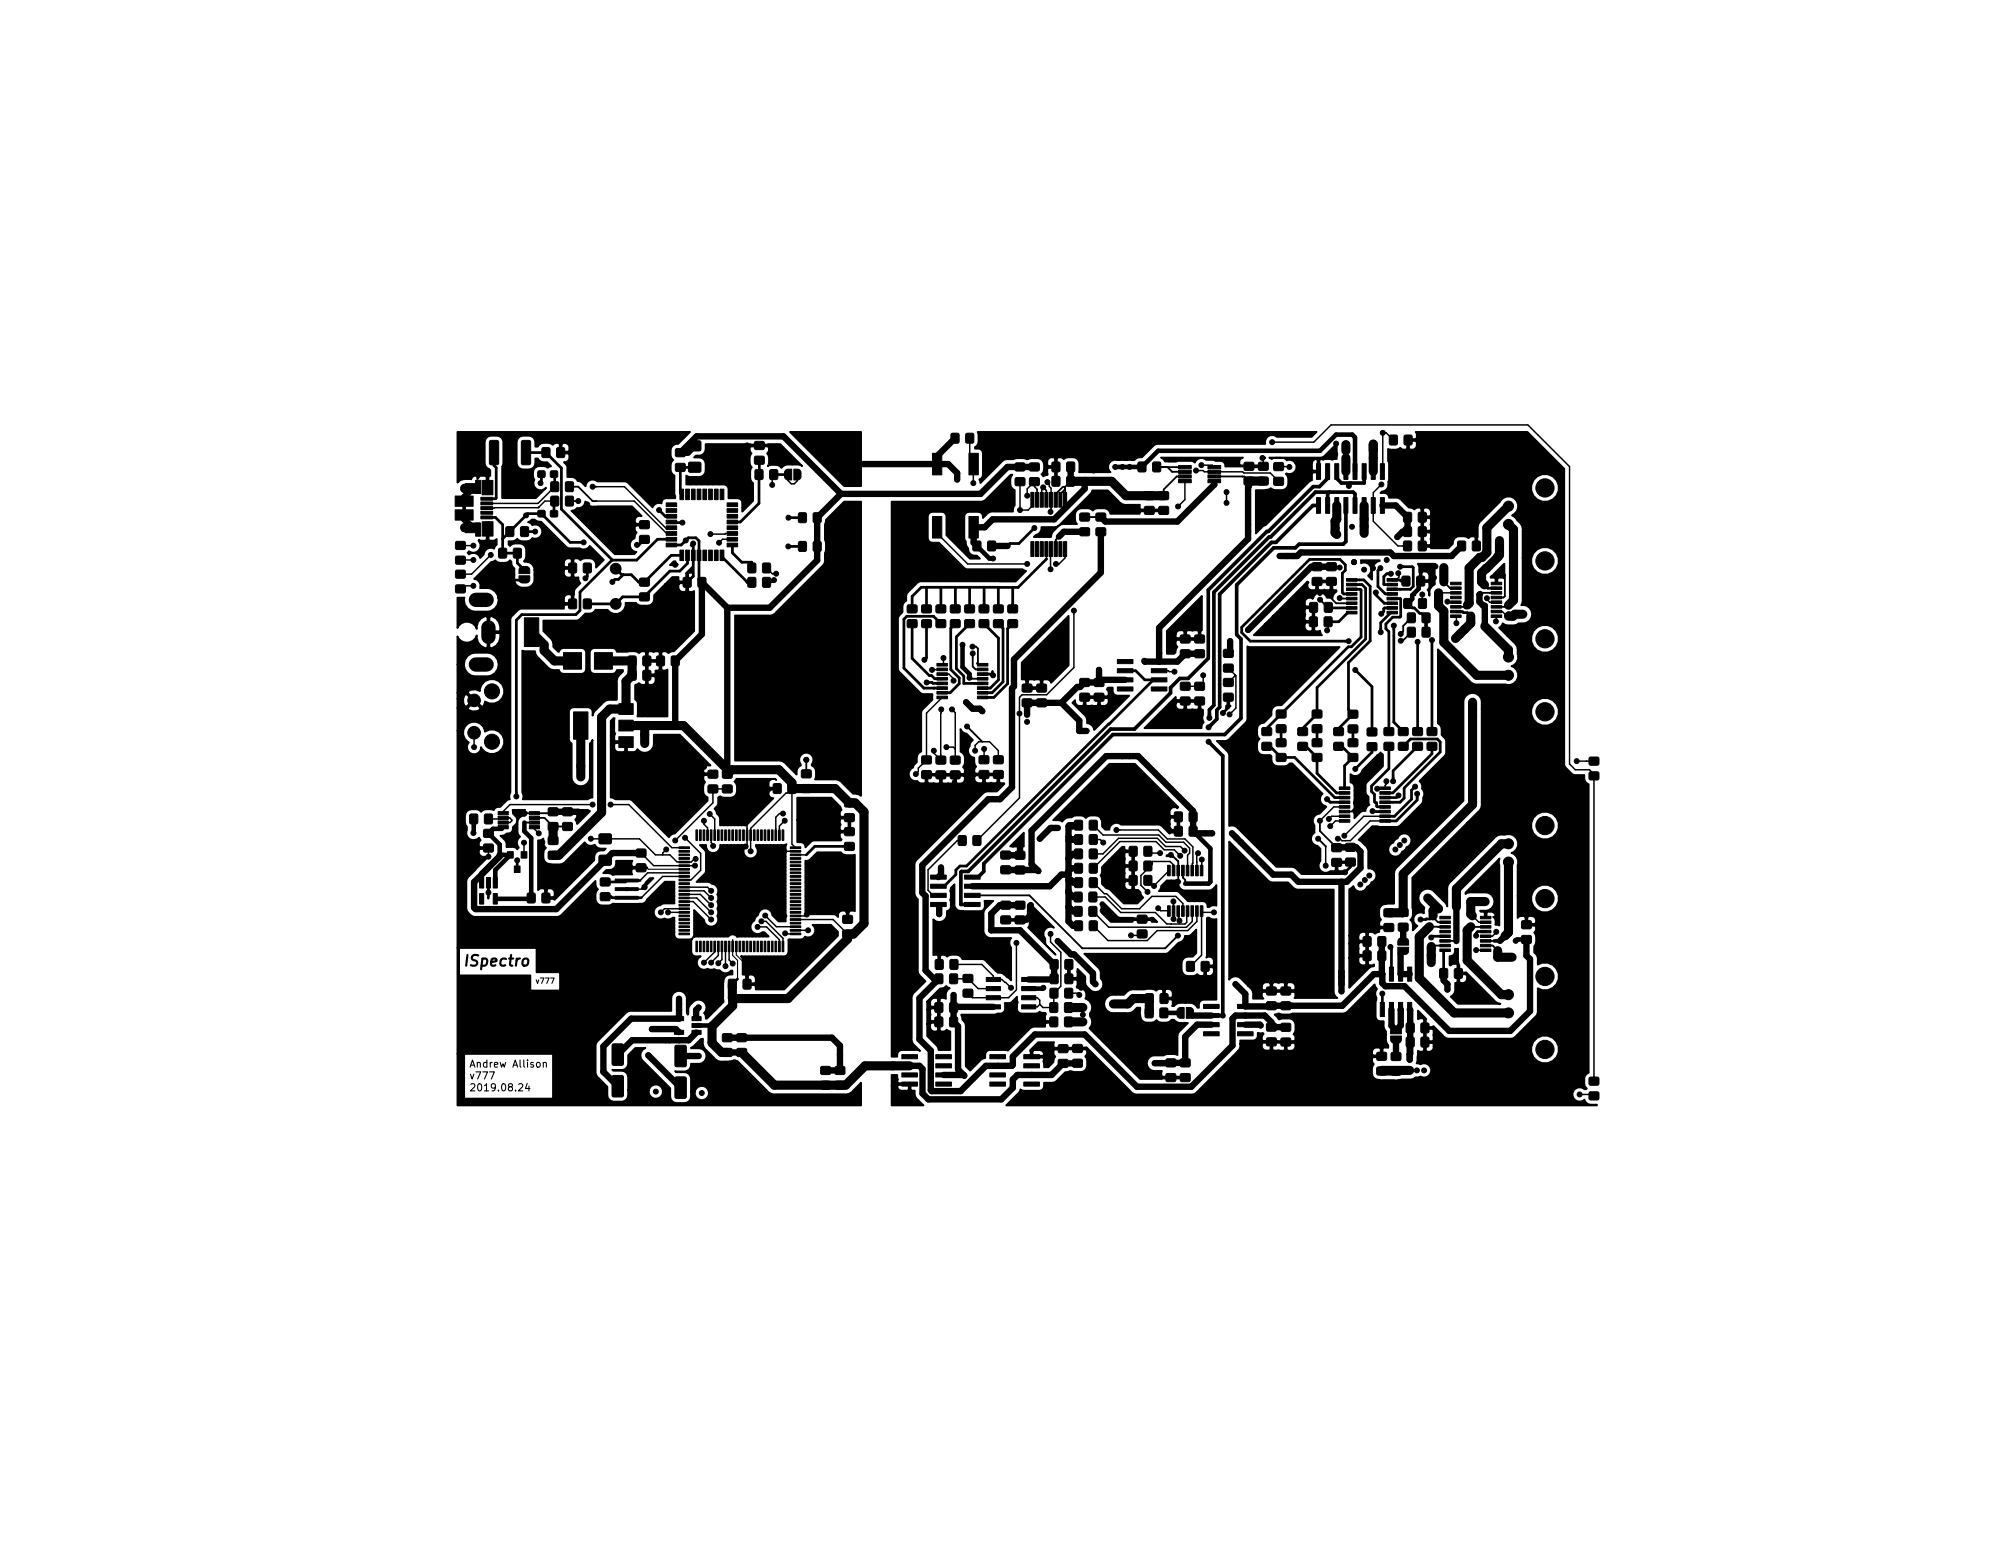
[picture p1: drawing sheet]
<svg xmlns="http://www.w3.org/2000/svg" width="279mm" height="216mm" viewBox="0 0 279 216" stroke-linecap="round" stroke-linejoin="round" font-family="sans-serif">
<defs><g id="words">
<text font-size="2.1" x="65.1" y="134.5">ISpectro</text>
<g font-size="1.4">
<text x="65.3" y="148.6">Andrew Allison</text>
<text x="65.3" y="150.2">v777</text>
<text x="65.3" y="151.9">2019.08.24</text>
</g>
<text font-size="1" x="74.7" y="136.9">v777</text>
</g></defs>
<path d="M90 120.8l.3 .2h5M102 131.7v1.3l.7 .7v2.6M102.5 131.7v1.2l1.5 1.5M68.2 149.2h.6l-.4 1M72.2 150.9h.4l.2 .2-.6 .8h.6M73.4 150.8l-.2 .7h.6M73.6 151.2v.7M75.6 148l.2-.1h.2l.1 .7" fill="none" stroke="#000" stroke-width=".15"/>
<g fill="#000" stroke="#000" stroke-width=".14">
<path d="M63.4 69h2.5v1.5h-2.5zM63.4 71h2.5v1.4h-2.5zM63.5 79.4h.2h1l.1 .2-.1 .8-.1 .1-1.1-.1-.1-.1zM63.5 77.5l.2-.1 1 .1 .1 .2-.1 .8-.1 .1-1.1-.1-.1-.2zM63.5 75.4h.2h1l.1 .2-.1 .8-.1 .1-1.1-.1-.1-.1zM64.8 72.8h2v1.3h-2zM64.8 67.3h2v1.4h-2zM66.2 66.9h.7v1.8h-.7zM66.2 72.8h.7v1.8h-.7zM66.9 69.2h1.7v.4h-1.7zM66.9 69.9h1.7v.4h-1.7zM66.9 70.5h1.7v.4h-1.7z"/>
<path d="M66.9 71.2h1.7v.4h-1.7zM66.9 71.8h1.7v.4h-1.7zM67.1 66.9h1.5v2h-1.5zM67.1 72.6h1.5v2h-1.5zM68.2 61.4l1-.1 .2 .2v3l-.2 .2h-.8l-.3-.2v-2.9zM69.5 76.4l.8-.1 .2 .1 .1 1-.1 .2-.8 .1-.2-.1-.1-1zM70.5 73.4l.8-.1 .2 .1 .1 1-.1 .2-.8 .1-.2-.1-.1-1zM72.4 79l.3-.1 .6-.1a.5 .5 0 0 1 .4 .5v.5h-1.4v-.5zM71.5 76.4l.9-.1 .1 .1 .1 1-.1 .2-.8 .1-.2-.1-.1-1zM72.5 73.4l.9-.1 .1 .1 .1 1-.1 .2-.8 .1-.2-.1-.1-1zM72.6 61.4l1-.1 .3 .2v3l-.2 .2h-.9l-.2-.2v-2.9zM74.9 71.1h.9l.1 .2-.1 .6-.1 .1-.8-.1-.1-.2z"/>
<path d="M74.9 65.6h.9l.1 .2-.1 .6-.1 .1-.8-.1-.1-.2zM75.5 62.4l.8-.1 .2 .1 .1 1-.1 .2-.8 .1-.2-.1-.1-1zM76.7 71.1h.9l.1 .2-.1 .6-.2 .1-.7-.1-.1-.2zM76.7 65.6h.9l.1 .2-.1 .6-.2 .1-.7-.1-.1-.2zM76.7 67.1l.9-.1 .1 .1 .1 1.1-.1 .2h-.8h-.2v-1.1zM76.7 69.1l.9-.1 .1 .1 .1 1.1-.1 .2h-.8h-.2v-1.1zM77.5 62.4l.9-.1 .2 .1v1l-.1 .2-.8 .1-.2-.1v-1zM78.8 67.1l.8-.1 .2 .1v1.1v.2h-.8h-.2l-.1-1.1zM78.8 69.1l.8-.1 .2 .1v1.1v.2h-.8h-.2l-.1-1.1zM79.2 78.4h.8l.2 .1 .1 1-.1 .2-.8 .1-.2-.1-.1-1.1zM81.3 78.4h.8l.2 .1v1l-.1 .2-.8 .1-.2-.1v-1.1zM89.1 72.5h.2h1l.1 .2v.8l-.2 .1h-1.1l-.1-.2z"/>
<path d="M89.1 74.6l.2-.1 1 .1 .1 .2v.8l-.2 .1-1.1-.1-.1-.2zM92.7 70h1.5v.5h-1.5zM92.7 70.8h1.5v.5h-1.5zM92.7 71.6h1.5v.5h-1.5zM92.7 72.4h1.5v.5h-1.5zM92.7 73.2h1.5v.5h-1.5zM92.7 74h1.5v.5h-1.5zM92.7 74.8h1.5v.5h-1.5zM92.7 75.6h1.5v.5h-1.5zM94.7 76.6h.5v1.4h-.5zM94.7 68.1h.5v1.5h-.5zM94.1 64.6l.2-.1h1l.1 .2v.8l-.2 .1h-1.1l-.1-.2z"/>
<path d="M94.1 62.5l.2-.1 1 .1 .1 .2v.8l-.2 .1-1.1-.1-.1-.2zM95.5 76.6h.5v1.4h-.5zM95.5 68.1h.5v1.5h-.5zM96.3 76.6h.5v1.4h-.5zM96.3 68.1h.5v1.5h-.5zM95.9 61.4l.2-.1 1.4 .1 .1 .2-.1 1.1-.2 .1-1.4-.1-.1-.2zM95.9 64.4l.2-.1 1.4 .1 .1 .2-.1 1.1h-.2h-1.4l-.1-.2zM97.1 76.6h.5v1.4h-.5zM97.1 68.1h.5v1.5h-.5zM97.9 76.6h.5v1.4h-.5zM97.9 68.1h.5v1.5h-.5zM98.7 76.6h.5v1.4h-.5z"/>
<path d="M98.7 68.1h.5v1.5h-.5zM99.5 76.6h.5v1.4h-.5zM99.5 68.1h.5v1.5h-.5zM100.3 76.6h.5v1.4h-.5zM100.3 68.1h.5v1.5h-.5zM101.2 75.6h1.5v.5h-1.5zM101.2 74.8h1.5v.5h-1.5zM101.2 74h1.5v.5h-1.5zM101.2 73.2h1.5v.5h-1.5zM101.2 72.4h1.5v.5h-1.5zM101.2 71.6h1.5v.5h-1.5zM101.2 70.8h1.5v.5h-1.5z"/>
<path d="M101.2 70h1.5v.5h-1.5zM104.2 78.4h.8l.2 .1v1l-.1 .2-.8 .1-.2-.1v-1.1zM105.2 65.4h.8l.2 .1v1l-.1 .2-.8 .1-.2-.1v-1.1zM105.1 63.6l.2-.1h1l.1 .2v.8l-.2 .1h-1.1l-.1-.2zM105.1 61.5l.2-.1 1 .1 .1 .2v.8l-.2 .1-1.1-.1-.1-.2zM106.2 78.4h.8l.2 .1 .1 1-.1 .2-.8 .1-.2-.1-.1-1.1zM107.2 65.4h.8l.2 .1 .1 1-.1 .2-.8 .1-.2-.1-.1-1.1zM109.4 65.4l.2-.1h.6v1.5h-.5a.5 .5 0 0 1-.5-.5v-.6zM110.5 65.3h.5a.5 .5 0 0 1 .5 .5v.5a.5 .5 0 0 1-.5 .5h-.5zM111.2 75.4h.8l.2 .1 .1 1-.1 .2-.8 .1-.2-.1-.1-1.1zM111.2 71.4h.8l.2 .1 .1 1-.1 .2-.8 .1-.2-.1-.1-1.1zM113.3 75.4h.8l.2 .1v1l-.1 .2-.8 .1-.2-.1v-1.1z"/>
<path d="M113.3 71.4h.8l.2 .1v1l-.1 .2-.8 .1-.2-.1v-1.1zM129.8 71.9h1.3v3h-1.3zM129.8 63.1h1.3v3h-1.3zM132.4 60.4l.9-.1 .2 .1v1l-.1 .2-.8 .1-.2-.1v-1zM134.5 60.4l.8-.1 .2 .1 .1 1-.1 .2-.8 .1-.2-.1-.1-1zM134.9 71.9h1.3v3h-1.3zM134.9 63.1h1.3v3h-1.3zM135.5 75.4l.8-.1 .2 .1 .1 1-.1 .2-.8 .1-.2-.1-.1-1zM137.5 75.4l.9-.1 .2 .1v1l-.1 .2-.8 .1-.2-.1v-1zM141.4 66.5h.1h1.1l.1 .2-.1 .8-.1 .1h-1.1l-.1-.2zM141.4 64.5l.1-.1 1.1 .1 .1 .2-.1 .8-.1 .1-1.1-.1-.1-.2zM143.5 75.4h.4v2.1h-.4z"/>
<path d="M143.5 68.5h.4v2.1h-.4zM143.4 66.5h.1h1.1l.1 .2-.1 .8-.1 .1h-1.1l-.1-.2zM143.4 64.5l.1-.1 1.1 .1 .1 .2-.1 .8-.1 .1-1.1-.1-.1-.2zM144.2 75.4h.4v2.1h-.4zM144.2 68.5h.4v2.1h-.4zM144.8 75.4h.4v2.1h-.4zM144.8 68.5h.4v2.1h-.4zM145.5 75.4h.4v2.1h-.4zM145.5 68.5h.4v2.1h-.4zM146.1 75.4h.4v2.1h-.4zM146.1 68.5h.4v2.1h-.4zM146.8 75.4h.4v2.1h-.4z"/>
<path d="M146.8 68.5h.4v2.1h-.4zM146.5 66.4l.8-.1 .2 .1 .1 1-.1 .2-.8 .1-.2-.1-.1-1zM146.5 64.4l.8-.1 .2 .1 .1 1-.1 .2-.8 .1-.2-.1-.1-1zM147.4 75.4h.4v2.1h-.4zM147.4 68.5h.4v2.1h-.4zM148.1 75.4h.4v2.1h-.4zM148.1 68.5h.4v2.1h-.4zM148.5 66.4l.9-.1 .2 .1v1l-.1 .2-.8 .1-.2-.1v-1zM148.5 64.4l.9-.1 .2 .1v1l-.1 .2-.8 .1-.2-.1v-1zM150.4 73.5l.2-.1 1 .1 .1 .2-.1 .8-.1 .1-1.1-.1-.1-.1zM150.4 71.5l.2-.1 1 .1 .1 .2-.1 .8-.1 .1-1.1-.1-.1-.2zM152.6 71.5l.2-.1 1.1 .1v.2v.8l-.2 .1-1.1-.1v-.2z"/>
<path d="M152.6 73.5l.2-.1 1.1 .1v.2v.8l-.2 .1-1.1-.1v-.1zM158.5 64.4l.8-.1 .2 .1 .1 1-.1 .2-.9 .1-.1-.1-.1-1zM159.4 68.5l.2-.1 1 .1 .1 .2-.1 .8-.1 .1-1.1-.1-.1-.2zM159.4 70.5h.2h1l.1 .2-.1 .8-.1 .1h-1.1l-.1-.2zM160.5 64.4l.8-.1 .2 .1 .1 1-.1 .2-.8 .1-.2-.1v-1zM161.4 70.5h.2h1l.1 .2-.1 .8-.1 .1h-1.1l-.1-.2zM161.4 68.5l.2-.1 1 .1 .1 .2-.1 .8-.1 .1-1.1-.1-.1-.2zM164.1 64.8h1.7v.4h-1.7zM164.1 65.5h1.7v.4h-1.7zM164.1 66.1h1.7v.4h-1.7zM164.1 66.8h1.7v.4h-1.7zM168.2 66.8h1.7v.4h-1.7z"/>
<path d="M168.2 66.1h1.7v.4h-1.7zM168.2 65.5h1.7v.4h-1.7zM168.2 64.8h1.7v.4h-1.7zM173.2 64.4l.2-.1 1.1 .1 .1 .2-.1 .8-.2 .1-1-.1-.1-.2zM173.2 66.5l.2-.1h1.1l.1 .2-.1 .8-.2 .1h-1l-.1-.2zM175.2 64.4l.2-.1 1.1 .1 .1 .2-.1 .8-.2 .1-1-.1-.1-.2zM175.2 66.5l.2-.1h1.1l.1 .2-.1 .8-.2 .1h-1l-.1-.2zM177.4 64.4h.2h1l.1 .2-.1 .8-.2 .1h-1l-.1-.2zM177.4 66.5l.2-.1 1 .1 .1 .2-.1 .8-.2 .1-1-.1-.1-.2zM183.3 64.5h.5v2.2h-.5zM183.3 69.3h.5v2.2h-.5zM182.7 78.4l.2-.1 1.1 .1v.2v.8l-.2 .1-1.1-.1-.1-.2z"/>
<path d="M184.5 64.5h.6v2.2h-.6zM184.5 69.3h.6v2.2h-.6zM185.8 64.5h.6v2.2h-.6zM185.8 69.3h.6v2.2h-.6zM184.7 78.4l.2-.1 1.1 .1v.2v.8l-.2 .1-1.1-.1-.1-.2zM187.1 64.5h.5v2.2h-.5zM187.1 69.3h.5v2.2h-.5zM188.4 64.5h.5v2.2h-.5zM188.4 69.3h.5v2.2h-.5zM189.6 64.5h.6v2.2h-.6zM189.6 69.3h.6v2.2h-.6zM190.9 64.5h.6v2.2h-.6z"/>
<path d="M190.9 69.3h.6v2.2h-.6zM192.2 64.5h.5v2.2h-.5zM192.2 69.3h.5v2.2h-.5zM193.5 60.6h.8h.2l.1 1.1-.1 .2-.8 .1-.2-.1-.1-1.1zM195.4 73.4l.9-.1 .2 .1v1l-.1 .2-.8 .1-.2-.1v-1zM195.4 75.4l.9-.1 .2 .1v1l-.1 .2-.8 .1-.2-.1v-1zM195.4 71.4l.9-.1 .2 .1v1l-.1 .2-.8 .1-.2-.1v-1zM195.5 60.6h.8h.2l.1 1.1-.1 .2-.8 .1-.2-.1-.1-1.1zM197.5 73.4l.8-.1 .2 .1 .1 1-.1 .2-.8 .1-.2-.1-.1-1zM197.5 75.4l.8-.1 .2 .1 .1 1-.1 .2-.8 .1-.2-.1-.1-1zM197.5 71.4l.8-.1 .2 .1 .1 1-.1 .2-.8 .1-.2-.1-.1-1zM203 75.4l.8-.1 .2 .1v1v.2l-.9 .1-.1-.1-.1-1z"/>
<path d="M205 75.4l.8-.1 .2 .1 .1 1-.1 .2-.8 .1-.2-.1v-1zM63.5 81.5l.2-.1 1 .1 .1 .2-.1 .8-.1 .1-1.1-.1-.1-.2zM73 86h2v4h-2zM72.3 80.1h1.4v.6a.5 .5 0 0 1-.4 .4h-.6a.5 .5 0 0 1-.4-.4zM78.4 90.8h2.6v2.3h-2.6zM79.2 83.4h.8l.2 .1 .1 1-.1 .2-.8 .1-.2-.1-.1-1.1zM79.8 99.1h2v3.8h-2zM81.3 83.4h.8l.2 .1v1l-.1 .2-.8 .1-.2-.1v-1.1zM82.7 90.8h2.6v2.3h-2.6zM86.1 98h2v1.4h-2zM87.5 93.4l.8-.1 .2 .1 .1 1-.1 .2-.8 .1-.2-.1-.1-1.1zM87.5 91.4l.8-.1 .2 .1 .1 1-.1 .2-.8 .1-.2-.1-.1-1.1z"/>
<path d="M89.1 82.6l.2-.1 1 .1 .1 .2v.8l-.2 .1-1.1-.1-.1-.2zM89.1 80.5h.2h1l.1 .2v.8l-.2 .1h-1.1l-.1-.2zM89.5 93.4l.9-.1 .2 .1v1l-.1 .2-.8 .1-.2-.1v-1.1zM89.5 91.4l.9-.1 .2 .1v1l-.1 .2-.8 .1-.2-.1v-1.1zM91.4 91.4l.9-.1 .2 .1v1l-.1 .2-.8 .1-.2-.1v-1.1zM93.5 91.4l.8-.1 .2 .1 .1 1-.1 .2-.8 .1-.2-.1-.1-1.1zM95.2 80.4h.8l.2 .1v1l-.1 .2-.8 .1-.2-.1v-1.1zM97.2 80.4h.8l.2 .1 .1 1-.1 .2-.8 .1-.2-.1-.1-1.1zM104.2 80.4h.8l.2 .1v1l-.1 .2-.8 .1-.2-.1v-1.1zM106.2 80.4h.8l.2 .1 .1 1-.1 .2-.8 .1-.2-.1-.1-1.1zM126.4 84.3l.1-.1h1.1l.1 .2-.1 .8-.2 .1h-1l-.1-.2zM126.4 86.3l.1-.1 1.1 .1 .1 .2-.1 .8-.2 .1-1-.1-.1-.2z"/>
<path d="M128.4 84.3l.1-.1h1.1l.1 .2-.1 .8-.2 .1h-1l-.1-.2zM128.4 86.3l.1-.1 1.1 .1 .1 .2-.1 .8-.2 .1-1-.1-.1-.2zM130.4 92.4h1.5v.3h-1.5zM130.4 93h1.5v.4h-1.5zM130.4 93.7h1.5v.3h-1.5zM130.4 94.3h1.5v.4h-1.5zM130.4 95h1.5v.3h-1.5zM130.4 95.6h1.5v.4h-1.5zM130.4 96.3h1.5v.3h-1.5zM130.4 96.9h1.5v.4h-1.5zM130.4 84.3l.1-.1h1.1l.1 .2-.1 .8-.2 .1h-1l-.1-.2zM130.4 86.3l.1-.1 1.1 .1 .1 .2-.1 .8-.2 .1-1-.1-.1-.2z"/>
<path d="M132.4 84.3l.1-.1h1.1l.1 .2-.1 .8-.2 .1h-1l-.1-.2zM132.4 86.3l.1-.1 1.1 .1 .1 .2-.1 .8-.2 .1-1-.1-.1-.2zM134.4 84.3l.1-.1h1.1l.1 .2-.1 .8-.2 .1h-1l-.1-.2zM134.4 86.3l.1-.1 1.1 .1 .1 .2-.1 .8-.2 .1-1-.1-.1-.2zM136.1 96.9h1.4v.4h-1.4zM136.1 96.3h1.4v.3h-1.4zM136.1 95.6h1.4v.4h-1.4zM136.1 95h1.4v.3h-1.4zM136.1 94.3h1.4v.4h-1.4zM136.1 93.7h1.4v.3h-1.4zM136.1 93h1.4v.4h-1.4zM136.1 92.4h1.4v.3h-1.4z"/>
<path d="M136.4 84.3l.1-.1h1.1l.1 .2-.1 .8-.2 .1h-1l-.1-.2zM136.4 86.3l.1-.1 1.1 .1 .1 .2-.1 .8-.2 .1-1-.1-.1-.2zM138.4 84.3l.1-.1h1.1l.1 .2-.1 .8-.2 .1h-1l-.1-.2zM138.4 86.3l.1-.1 1.1 .1 .1 .2-.1 .8-.2 .1-1-.1-.1-.2zM140.4 84.3l.1-.1h1.1l.1 .2-.1 .8-.2 .1h-1l-.1-.2zM140.4 86.3l.1-.1 1.1 .1 .1 .2-.1 .8-.2 .1-1-.1-.1-.2zM142.4 97.3h.1h1.1l.1 .2-.1 .8-.2 .1h-1l-.1-.2zM142.4 95.3l.1-.1 1.1 .1 .1 .2-.1 .8-.2 .1-1-.1-.1-.2zM144.4 95.3l.2-.1 1 .1 .1 .2-.1 .8-.1 .1-1.1-.1-.1-.2zM144.4 97.3h.2h1l.1 .2-.1 .8-.1 .1h-1.1l-.1-.2zM150.4 94.5l.2-.1 1 .1 .1 .2-.1 .8-.1 .1-1.1-.1-.1-.2zM150.4 96.5h.2h1l.1 .2-.1 .8-.1 .1h-1.1l-.1-.2z"/>
<path d="M152.4 96.5h.2h1l.1 .2-.1 .8-.1 .1h-1.1l-.1-.2zM152.4 94.5l.2-.1 1 .1 .1 .2-.1 .8-.1 .1-1.1-.1-.1-.2zM155.6 91.8h2.1v.6h-2.1zM155.6 93.1h2.1v.5h-2.1zM155.6 94.4h2.1v.5h-2.1zM155.6 95.6h2.1v.6h-2.1zM160.3 95.6h2.1v.6h-2.1zM160.3 94.4h2.1v.5h-2.1zM160.3 93.1h2.1v.5h-2.1zM160.3 91.8h2.1v.6h-2.1zM164.4 97.1l.2-.1 1 .1 .1 .2-.1 .8-.1 .1-1.1-.1-.1-.2zM164.4 95h.2h1l.1 .2-.1 .8-.1 .1-1.1-.1-.1-.1z"/>
<path d="M164.4 90.5l.2-.1 1 .1 .1 .2-.1 .8-.1 .1-1.1-.1-.1-.2zM164.4 88.4h.2h1l.1 .2-.1 .8-.1 .1h-1.1l-.1-.2zM166.4 88.4h.2h1l.1 .2-.1 .8-.1 .1h-1.1l-.1-.2zM166.4 90.5l.2-.1 1 .1 .1 .2-.1 .8-.1 .1-1.1-.1-.1-.2zM166.4 97.1l.2-.1 1 .1 .1 .2-.1 .8-.1 .1-1.1-.1-.1-.2zM166.4 95h.2h1l.1 .2-.1 .8-.1 .1-1.1-.1-.1-.1zM170.4 92.5l.2-.1 1 .1 .1 .2-.1 .8-.2 .1-1-.1-.1-.2zM170.4 90.4h.2h1l.1 .2-.1 .8-.2 .1h-1l-.1-.2zM170.4 96.5h.2h1l.1 .2-.1 .8-.2 .1h-1l-.1-.2zM170.4 94.5l.2-.1 1 .1 .1 .2-.1 .8-.2 .1-1-.1-.1-.2zM177.7 98.9l.2-.1 1.1 .1v.2v.8l-.2 .1-1.1-.1-.1-.2zM182.3 85.9l.9-.1 .2 .1v1.1l-.1 .2h-.8h-.2v-1.1z"/>
<path d="M182.4 83.9l.8-.1 .2 .1v1.1l-.1 .2h-.8h-.2v-1.1zM182.7 98.9l.2-.1 1.1 .1v.2v.8l-.2 .1-1.1-.1-.1-.2zM182.7 80.4h.2h1.1v.2v.8l-.2 .1h-1.1l-.1-.2zM184.4 85.9l.8-.1 .2 .1 .1 1.1-.1 .2h-.8h-.2l-.1-1.1zM184.4 83.9l.8-.1 .2 .1 .1 1.1-.1 .2h-.8h-.2l-.1-1.1zM184.7 80.4h.2h1.1v.2v.8l-.2 .1h-1.1l-.1-.2zM187.7 98.9l.2-.1 1.1 .1v.2v.8l-.2 .1-1.1-.1-.1-.2zM187.4 85.1h1.5v.4h-1.5zM187.4 84.4h1.5v.4h-1.5zM187.4 83.8h1.5v.4h-1.5zM187.4 83.1h1.5v.4h-1.5zM187.4 82.5h1.5v.4h-1.5z"/>
<path d="M187.4 81.8h1.5v.4h-1.5zM187.4 81.2h1.5v.4h-1.5zM187.4 80.5h1.5v.4h-1.5zM193.1 80.5h1.5v.4h-1.5zM193.1 81.2h1.5v.4h-1.5zM193.1 81.8h1.5v.4h-1.5zM193.1 82.5h1.5v.4h-1.5zM193.1 83.1h1.5v.4h-1.5zM193.1 83.8h1.5v.4h-1.5zM193.1 84.4h1.5v.4h-1.5zM193.1 85.1h1.5v.4h-1.5zM195.2 80.3l.8-.1 .2 .1 .1 1-.1 .2-.8 .1-.2-.1-.1-1.1z"/>
<path d="M195.5 83.4l.8-.1 .2 .1 .1 1-.1 .2-.8 .1-.2-.1-.1-1.1zM196 87.4l.8-.1 .2 .1v1v.2l-.9 .1-.1-.1-.1-1.1zM196 85.4l.8-.1 .2 .1v1v.2l-.9 .1-.1-.1-.1-1zM197.3 80.3l.8-.1 .2 .1 .1 1-.1 .2-.9 .1-.1-.1-.1-1.1zM197.5 83.4l.9-.1 .1 .1 .1 1-.1 .2-.8 .1-.2-.1-.1-1.1zM198 87.4l.8-.1 .2 .1 .1 1-.1 .2-.8 .1-.2-.1v-1.1zM198 85.4l.8-.1 .2 .1 .1 1-.1 .2-.8 .1-.2-.1v-1zM201.9 81h1.5v.4h-1.5zM201.9 81.7h1.5v.4h-1.5zM201.9 82.3h1.5v.4h-1.5zM201.9 83h1.5v.4h-1.5zM201.9 83.6h1.5v.4h-1.5z"/>
<path d="M201.9 84.3h1.5v.4h-1.5zM201.9 84.9h1.5v.4h-1.5zM201.9 85.6h1.5v.4h-1.5zM207.6 85.6h1.5v.4h-1.5zM207.6 84.9h1.5v.4h-1.5zM207.6 84.3h1.5v.4h-1.5zM207.6 83.6h1.5v.4h-1.5zM207.6 83h1.5v.4h-1.5zM207.6 82.3h1.5v.4h-1.5zM207.6 81.7h1.5v.4h-1.5zM207.6 81h1.5v.4h-1.5zM65.4 113.4l.9-.1 .2 .1v1.1l-.1 .1-.8 .1-.2-.1v-1.1z"/>
<path d="M67.5 113.4l.8-.1 .2 .1 .1 1.1-.1 .1-.8 .1-.2-.1-.1-1.1zM67.4 117.5h.2h1l.1 .2-.1 .8-.2 .1h-1l-.1-.2zM67.4 115.5l.2-.1 1 .1 .1 .2-.1 .8-.2 .1-1-.1-.1-.2zM70.7 118.5h.7v1h-.7zM69.3 113h1.5v.4h-1.5zM69.3 113.6h1.5v.5h-1.5zM69.3 114.3h1.5v.4h-1.5zM69.3 114.9h1.5v.5h-1.5zM72.6 118.5h.8v1h-.8zM73.7 114.9h1.4v.5h-1.4zM73.7 114.3h1.4v.4h-1.4zM73.7 113.6h1.4v.5h-1.4z"/>
<path d="M73.7 113h1.4v.4h-1.4zM76.4 112.5l.2-.1 1 .1 .1 .2-.1 .8-.2 .1-1-.1-.1-.2zM76.4 114.5h.2h1l.1 .2-.1 .8-.2 .1h-1l-.1-.2zM76.4 116.5l.2-.1 1 .1 .1 .2-.1 .8-.2 .1-1-.1-.1-.2zM76.4 118.5h.2h1l.1 .2-.1 .8-.2 .1h-1l-.1-.2zM78.4 112.5l.2-.1 1 .1 .1 .2-.1 .8-.2 .1-1-.1-.1-.2zM78.4 114.5h.2h1l.1 .2-.1 .8-.2 .1h-1l-.1-.2zM83.4 119.1l.2-.1 1.4 .1 .1 .2v1.1l-.2 .1-1.4-.1-.1-.2zM83.4 116.1h.2h1.4l.1 .2v1.1l-.2 .1-1.4-.1-.1-.2zM86.1 102.5h2v1.6h-2zM86.1 100.2h2v1.6h-2zM88.6 118.2h.2h1.1v.2v.8l-.2 .1h-1.1l-.1-.2z"/>
<path d="M94.5 117.9h1.5v.2h-1.5zM94.5 118.4h1.5v.2h-1.5zM94.5 118.9h1.5v.2h-1.5zM94.5 119.4h1.5v.2h-1.5zM94.5 119.9h1.5v.2h-1.5zM96.9 115.5h.2v1.5h-.2zM97.4 115.5h.2v1.5h-.2zM97.9 115.5h.2v1.5h-.2zM98.4 115.5h.2v1.5h-.2zM98.9 115.5h.2v1.5h-.2zM99.4 115.5h.2v1.5h-.2zM98.6 109.3l.2-.1 1.1 .1v.2v.8l-.2 .1-1.1-.1-.1-.2z"/>
<path d="M98.6 107.3l.2-.1h1.1v.2v.9h-.2h-1.1l-.1-.2zM99.9 115.5h.2v1.5h-.2zM100.4 115.5h.2v1.5h-.2zM100.9 115.5h.2v1.5h-.2zM101.4 115.5h.2v1.5h-.2zM100.6 109.3l.2-.1 1.1 .1v.2v.8l-.2 .1-1.1-.1-.1-.2zM100.6 107.3l.2-.1h1.1v.2v.9h-.2h-1.1l-.1-.2zM101.9 115.5h.2v1.5h-.2zM102.4 115.5h.2v1.5h-.2zM102.9 115.5h.2v1.5h-.2zM103.4 115.5h.2v1.5h-.2zM103.9 115.5h.2v1.5h-.2z"/>
<path d="M104.4 115.5h.2v1.5h-.2zM104.9 115.5h.2v1.5h-.2zM105.4 115.5h.2v1.5h-.2zM105.9 115.5h.2v1.5h-.2zM106.4 115.5h.2v1.5h-.2zM106.9 115.5h.2v1.5h-.2zM107.4 115.5h.2v1.5h-.2zM107.9 115.5h.2v1.5h-.2zM108.4 115.5h.2v1.5h-.2zM107.7 109.1h.8l.2 .1 .1 1-.1 .2-.8 .1-.2-.1-.1-1.1zM108.9 115.5h.2v1.5h-.2zM110 119.9h1.5v.2h-1.5z"/>
<path d="M110 119.4h1.5v.2h-1.5zM110 118.9h1.5v.2h-1.5zM110 118.4h1.5v.2h-1.5zM110 117.9h1.5v.2h-1.5zM109.7 109.1h.9l.2 .1v1l-.1 .2-.8 .1-.2-.1v-1.1zM111.6 109.3l.2-.1h1.1v.2v.9h-.2h-1.1l-.1-.2zM111.6 107.2l.2-.1 1.1 .1v.2v.8l-.2 .1-1.1-.1-.1-.2zM117.6 115.3l.2-.1 1.1 .1v.1v.9h-.2h-1.1l-.1-.2zM117.6 117.3l.2-.1 1.1 .1v.2v.8l-.2 .1-1.1-.1-.1-.2zM117.6 113.3l.2-.1 1.1 .1v.2v.8l-.2 .1-1.1-.1-.1-.2zM117.6 111.3l.2-.1h1.1v.2v.9h-.2h-1.1l-.1-.2zM128.4 105.3l.1-.1 1.1 .1 .1 .2-.1 .8-.2 .1-1-.1-.1-.2z"/>
<path d="M128.4 107.3h.1h1.1l.1 .2-.1 .8-.2 .1h-1l-.1-.2zM130.4 107.4l.1-.1h1.1l.1 .2-.1 .8-.2 .1h-1l-.1-.2zM130.4 105.3l.1-.1 1.1 .1 .1 .2-.1 .8-.2 .1-1-.1-.1-.2zM132.4 105.3l.1-.1 1.1 .1 .1 .2-.1 .8-.2 .1-1-.1-.1-.2zM132.4 107.4l.1-.1h1.1l.1 .2-.1 .8-.2 .1h-1l-.1-.2zM133.4 116.4l.9-.1 .2 .1v1.1l-.1 .1-.8 .1-.2-.1v-1.1zM135.5 116.4l.8-.1 .2 .1 .1 1.1-.1 .1-.8 .1-.2-.1-.1-1.1zM136.4 107.3l.1-.1 1.1 .1 .1 .2-.1 .8-.2 .1-1-.1-.1-.2zM136.4 105.3l.1-.1h1.1l.1 .2-.1 .8-.2 .1h-1l-.1-.2zM138.4 107.3l.1-.1 1.1 .1 .1 .2-.1 .8-.2 .1-1-.1-.1-.2zM138.4 105.3l.1-.1h1.1l.1 .2-.1 .8-.2 .1h-1l-.1-.2zM139.4 118.5h.1h1.1l.1 .2-.1 .8-.1 .1-1.1-.1-.1-.1z"/>
<path d="M141.4 118.6l.1-.1h1.1l.1 .2-.1 .8-.1 .1h-1.1l-.1-.2zM149.6 118.2h.9l.2 .1v1l-.1 .2-.8 .1-.2-.1v-1.1zM149.6 116.2h.9l.2 .1v1l-.1 .2-.8 .1-.2-.1v-1.1zM149.6 114.2h.9l.2 .1v1l-.1 .2-.8 .1-.2-.1v-1.1zM151.7 118.2h.8l.2 .1 .1 1-.1 .2-.8 .1-.2-.1-.1-1.1zM151.7 116.2h.8l.2 .1 .1 1-.1 .2-.8 .1-.2-.1-.1-1.1zM151.7 114.2h.8l.2 .1 .1 1-.1 .2-.8 .1-.2-.1-.1-1.1zM157.2 119.9l.9-.1 .2 .1v1.1l-.1 .2h-.8h-.2v-1.1zM157.2 117.9l.9-.1 .2 .1v1l-.1 .2-.8 .1-.2-.1v-1zM159.3 119.9l.8-.1 .2 .1 .1 1.1-.1 .2h-.8h-.2l-.1-1.1zM159.3 117.9l.8-.1 .2 .1 .1 1-.1 .2-.8 .1-.2-.1-.1-1zM163.5 115.1l.9-.1 .2 .1v1.1l-.1 .1-.8 .1-.2-.1v-1z"/>
<path d="M163.5 113.1l.9-.1 .2 .1v1.1l-.1 .1-.8 .1-.2-.1v-1zM165.6 115.1l.8-.1 .2 .1 .1 1.1-.1 .1-.8 .1-.2-.1-.1-1zM165.6 113.1l.8-.1 .2 .1 .1 1.1-.1 .1-.8 .1-.2-.1-.1-1zM175.7 103.4l.2-.1 1.1 .1v.2v.8l-.2 .1-1.1-.1-.1-.2zM175.7 101.3h.2h1.1v.2v.8l-.2 .1h-1.1l-.1-.2zM177.7 104.9h.2h1.1v.2v.8l-.2 .1h-1.1l-.1-.2zM177.7 102.9l.2-.1 1.1 .1v.2v.8l-.2 .1-1.1-.1-.1-.2zM177.7 100.9h.2h1.1v.2v.8l-.2 .1h-1.1l-.1-.2zM180.7 103.4l.2-.1 1.1 .1v.2v.8l-.2 .1-1.1-.1-.1-.2zM180.7 101.3h.2h1.1v.2v.8l-.2 .1h-1.1l-.1-.2zM182.7 104.9h.2h1.1v.2v.8l-.2 .1h-1.1l-.1-.2zM182.7 102.9l.2-.1 1.1 .1v.2v.8l-.2 .1-1.1-.1-.1-.2z"/>
<path d="M182.7 100.9h.2h1.1v.2v.8l-.2 .1h-1.1l-.1-.2zM185.4 119.5h.2h1.1l.1 .2-.1 .8-.2 .1h-1l-.1-.2zM185.4 117.5l.2-.1 1.1 .1 .1 .2-.1 .8-.2 .1-1-.1-.1-.2zM185.7 103.4l.2-.1 1.1 .1v.2v.8l-.2 .1-1.1-.1-.1-.2zM185.7 101.3h.2h1.1v.2v.8l-.2 .1h-1.1l-.1-.2zM186.4 109.5h1.5v.4h-1.5zM186.4 110.2h1.5v.4h-1.5zM186.4 110.8h1.5v.4h-1.5zM186.4 111.5h1.5v.4h-1.5zM186.4 112.1h1.5v.4h-1.5zM186.4 112.8h1.5v.4h-1.5zM186.4 113.4h1.5v.4h-1.5z"/>
<path d="M186.4 114.1h1.5v.4h-1.5zM187.4 117.4h.2h1l.1 .2-.1 .8-.2 .1h-1l-.1-.2zM187.4 119.5l.2-.1 1 .1 .1 .2-.1 .8-.2 .1-1-.1-.1-.2zM187.7 104.9h.2h1.1v.2v.8l-.2 .1h-1.1l-.1-.2zM187.7 102.9l.2-.1 1.1 .1v.2v.8l-.2 .1-1.1-.1-.1-.2zM187.7 101l.2-.1h1.1v.2v.8l-.2 .1h-1.1l-.1-.2zM190.4 103.4h.2h1l.1 .2-.1 .8-.2 .1h-1l-.1-.2zM190.4 101.4l.2-.1 1 .1 .1 .2-.1 .8-.2 .1-1-.1-.1-.2zM192.1 114.1h1.5v.4h-1.5zM192.1 113.4h1.5v.4h-1.5zM192.1 112.8h1.5v.4h-1.5zM192.1 112.1h1.5v.4h-1.5z"/>
<path d="M192.1 111.5h1.5v.4h-1.5zM192.1 110.8h1.5v.4h-1.5zM192.1 110.2h1.5v.4h-1.5zM192.1 109.5h1.5v.4h-1.5zM192.7 103.4l.2-.1 1.1 .1v.2v.8l-.2 .1-1.1-.1-.1-.2zM192.7 101.3h.2h1.1v.2v.8l-.2 .1h-1.1l-.1-.2zM194.7 103.4l.2-.1 1.1 .1v.2v.8l-.2 .1-1.1-.1-.1-.2zM194.7 101.3h.2h1.1v.2v.8l-.2 .1h-1.1l-.1-.2zM196.7 103.4l.2-.1 1.1 .1v.2v.8l-.2 .1-1.1-.1-.1-.2zM196.7 101.3h.2h1.1v.2v.8l-.2 .1h-1.1l-.1-.2zM198.7 103.4l.2-.1 1.1 .1v.2v.8l-.2 .1-1.1-.1-.1-.2zM198.7 101.3h.2h1.1v.2v.8l-.2 .1h-1.1l-.1-.2z"/>
<path d="M221.3 105.5l.1-.1h1.1l.1 .2-.1 .8-.1 .1h-1.1l-.1-.2zM221.3 107.5l.1-.1 1.1 .1 .1 .2-.1 .8-.1 .1-1.1-.1-.1-.2zM66.8 122.2h.5v1.4h-.5zM66.8 124.4h.5v1.4h-.5zM67.7 122.2h.6v1.4h-.6zM68.7 122.2h.5v1.4h-.5zM68.7 124.4h.5v1.4h-.5zM71.6 120.5h.8v1h-.8zM73.4 124.4l.9-.1 .2 .1v1.1l-.1 .1-.8 .1-.2-.1v-1.1zM75.5 124.4l.8-.1 .2 .1 .1 1.1-.1 .1-.8 .1-.2-.1-.1-1.1zM83.6 124.3l.2-.1 1.1 .1v.2v.8l-.2 .1-1.1-.1-.1-.2zM83.6 122.3l.2-.1 1.1 .1v.1v.9h-.2h-1.1l-.1-.2z"/>
<path d="M85.6 124.8h3.2v.4h-3.2zM85.6 123.6h3.2v.4h-3.2zM85.6 122.4h3.2v.4h-3.2zM88.6 120.3l.2-.1 1.1 .1v.2v.8l-.2 .1-1.1-.1-.1-.2zM94.5 120.4h1.5v.2h-1.5zM94.5 120.9h1.5v.2h-1.5zM94.5 121.4h1.5v.2h-1.5zM94.5 121.9h1.5v.2h-1.5zM94.5 122.4h1.5v.2h-1.5zM94.5 122.9h1.5v.2h-1.5zM94.5 123.4h1.5v.2h-1.5zM94.5 123.9h1.5v.2h-1.5z"/>
<path d="M94.5 124.4h1.5v.2h-1.5zM94.5 124.9h1.5v.2h-1.5zM94.5 125.4h1.5v.2h-1.5zM94.5 125.9h1.5v.2h-1.5zM94.5 126.4h1.5v.2h-1.5zM94.5 126.9h1.5v.2h-1.5zM94.5 127.4h1.5v.2h-1.5zM94.5 127.9h1.5v.2h-1.5zM94.5 128.4h1.5v.2h-1.5zM94.5 128.9h1.5v.2h-1.5zM94.5 129.4h1.5v.2h-1.5zM94.5 129.9h1.5v.2h-1.5z"/>
<path d="M96.9 131h.2v1.5h-.2zM97.4 131h.2v1.5h-.2zM97.9 131h.2v1.5h-.2zM98.4 131h.2v1.5h-.2zM98.9 131h.2v1.5h-.2zM99.4 131h.2v1.5h-.2zM99.9 131h.2v1.5h-.2zM100.4 131h.2v1.5h-.2zM100.9 131h.2v1.5h-.2zM101.4 131h.2v1.5h-.2zM101.9 131h.2v1.5h-.2zM101.4 136.4l.9-.1 .2 .1v1.1l-.1 .1-.8 .1-.2-.1v-1.1z"/>
<path d="M102.4 131h.2v1.5h-.2zM102.9 131h.2v1.5h-.2zM103.4 131h.2v1.5h-.2zM103.9 131h.2v1.5h-.2zM103.5 136.4l.8-.1 .2 .1 .1 1.1-.1 .1-.8 .1-.2-.1-.1-1.1zM104.4 131h.2v1.5h-.2zM104.9 131h.2v1.5h-.2zM105.4 131h.2v1.5h-.2zM105.9 131h.2v1.5h-.2zM106.4 131h.2v1.5h-.2zM106.9 131h.2v1.5h-.2zM107.4 131h.2v1.5h-.2z"/>
<path d="M107.9 131h.2v1.5h-.2zM108.4 131h.2v1.5h-.2zM108.9 131h.2v1.5h-.2zM110 129.9h1.5v.2h-1.5zM110 129.4h1.5v.2h-1.5zM110 128.9h1.5v.2h-1.5zM110 128.4h1.5v.2h-1.5zM110 127.9h1.5v.2h-1.5zM110 127.4h1.5v.2h-1.5zM110 126.9h1.5v.2h-1.5zM110 126.4h1.5v.2h-1.5zM110 125.9h1.5v.2h-1.5z"/>
<path d="M110 125.4h1.5v.2h-1.5zM110 124.9h1.5v.2h-1.5zM110 124.4h1.5v.2h-1.5zM110 123.9h1.5v.2h-1.5zM110 123.4h1.5v.2h-1.5zM110 122.9h1.5v.2h-1.5zM110 122.4h1.5v.2h-1.5zM110 121.9h1.5v.2h-1.5zM110 121.4h1.5v.2h-1.5zM110 120.9h1.5v.2h-1.5zM110 120.4h1.5v.2h-1.5zM117.4 127.5l.1-.1 1.1 .1 .1 .1-.1 .9h-.1h-1.1l-.1-.2z"/>
<path d="M117.4 129.5h.1h1.1l.1 .2-.1 .8-.1 .1-1.1-.1-.1-.1zM130.2 139.6l.8-.1 .2 .1 .1 1.1-.1 .2h-.8h-.2l-.1-1.1zM130.2 135.6l.8-.1 .2 .1 .1 1.1-.1 .2h-.8h-.2l-.1-1.1zM130.2 133.6l.9-.1 .2 .1v1.1l-.1 .2h-.8h-.2v-1.1zM129.6 121.8h2.1v.6h-2.1zM129.6 123.1h2.1v.5h-2.1zM129.6 124.4h2.1v.5h-2.1zM129.6 125.6h2.1v.6h-2.1zM132.2 139.6l.9-.1 .2 .1v1.1l-.1 .2h-.8h-.2v-1.1zM132.2 135.6l.9-.1 .2 .1v1.1l-.1 .2h-.8h-.2v-1.1zM132.3 133.6l.8-.1 .2 .1 .1 1.1-.1 .2h-.8h-.2l-.1-1.1zM134.1 137.7h.2h1.1l.1 .2-.1 .8-.2 .1h-1.1v-.2z"/>
<path d="M134.1 135.7l.2-.1 1.1 .1 .1 .2-.1 .8-.2 .1-1.1-.1v-.2zM134.3 125.6h2.1v.6h-2.1zM134.3 124.4h2.1v.5h-2.1zM134.3 123.1h2.1v.5h-2.1zM134.3 121.8h2.1v.6h-2.1zM137.3 139.9h2v.5h-2zM137.3 138.6h2v.6h-2zM137.3 137.3h2v.6h-2zM137.3 136.1h2v.5h-2zM139.4 120.6l.1-.1 1.1 .1 .1 .2-.1 .8-.1 .1-1.1-.1-.1-.2zM139.4 127.5h.1h1.1l.1 .2-.1 .8-.1 .1h-1.1l-.1-.2zM139.4 125.5l.1-.1 1.1 .1 .1 .2-.1 .8-.1 .1-1.1-.1-.1-.2z"/>
<path d="M141.4 120.6l.1-.1 1.1 .1 .1 .2-.1 .8-.1 .1-1.1-.1-.1-.2zM141.4 125.5l.1-.1 1.1 .1 .1 .2-.1 .8-.1 .1-1.1-.1-.1-.2zM141.4 127.5h.1h1.1l.1 .2-.1 .8-.1 .1h-1.1l-.1-.2zM142.2 136.1h2v.5h-2zM142.2 137.3h2v.6h-2zM142.2 138.6h2v.6h-2zM142.2 139.9h2v.5h-2zM146.2 139.6l.8-.1 .2 .1 .1 1.1-.1 .2h-.8h-.2l-.1-1.1zM146.2 137.6l.8-.1 .2 .1 .1 1.1-.1 .2h-.8h-.2v-1.1zM146.2 135.6l.9-.1 .2 .1v1.1l-.1 .2h-.8h-.2v-1.1zM146.2 133.6l.9-.1 .2 .1v1.1l-.1 .2h-.8h-.2v-1.1zM148.2 139.6l.9-.1 .2 .1v1.1l-.1 .2h-.8h-.2v-1.1z"/>
<path d="M148.3 137.6l.8-.1 .2 .1v1.1v.2h-.8h-.2l-.1-1.1zM148.3 135.6l.8-.1 .2 .1 .1 1.1-.1 .2h-.8h-.2l-.1-1.1zM148.3 133.6l.8-.1 .2 .1 .1 1.1-.1 .2h-.8h-.2l-.1-1.1zM149.6 126.2h.8l.2 .1 .1 1-.1 .2-.8 .1-.2-.1-.1-1.1zM149.6 124.2h.8l.2 .1 .1 1-.1 .2-.8 .1-.2-.1-.1-1.1zM149.6 120.2h.9l.2 .1v1l-.1 .2-.8 .1-.2-.1v-1.1zM149.6 128.2h.9l.2 .1v1l-.1 .2-.8 .1-.2-.1v-1.1zM149.6 122.2h.9l.2 .1v1l-.1 .2-.8 .1-.2-.1v-1.1zM151.6 126.2h.9l.2 .1v1l-.1 .2-.8 .1-.2-.1v-1.1zM151.6 124.2h.9l.2 .1v1l-.1 .2-.8 .1-.2-.1v-1.1zM151.7 120.2h.8l.2 .1 .1 1-.1 .2-.8 .1-.2-.1-.1-1.1zM151.7 128.2h.8l.2 .1 .1 1-.1 .2-.8 .1-.2-.1-.1-1.1z"/>
<path d="M151.7 122.2h.8l.2 .1 .1 1-.1 .2-.8 .1-.2-.1-.1-1.1zM157.2 121.9l.9-.1 .2 .1v1.1l-.1 .2h-.8h-.2v-1.1zM158.4 127.4h.2h1l.1 .2-.1 .8-.1 .1h-1.1l-.1-.2zM158.4 129.5l.2-.1 1 .1 .1 .2-.1 .8-.1 .1-1.1-.1-.1-.2zM159.3 121.9l.8-.1 .2 .1 .1 1.1-.1 .2h-.8h-.2l-.1-1.1zM159.5 138.4l.8-.1 .2 .1 .1 1.1-.1 .1-.8 .1-.2-.1-.1-1.1zM161.5 138.4l.9-.1 .2 .1v1.1l-.1 .1-.8 .1-.2-.1v-1.1zM162.5 120.4h.4v1.5h-.4zM162.5 126.1h.4v1.5h-.4zM163.2 120.4h.4v1.5h-.4zM163.2 126.1h.4v1.5h-.4zM163.8 120.4h.4v1.5h-.4z"/>
<path d="M163.8 126.1h.4v1.5h-.4zM164.5 120.4h.4v1.5h-.4zM164.5 126.1h.4v1.5h-.4zM165.1 120.4h.4v1.5h-.4zM165.1 126.1h.4v1.5h-.4zM165.2 133.9l.8-.1 .2 .1 .1 1.1-.1 .2h-.8l-.2-.1-.1-1zM165.8 120.4h.4v1.5h-.4zM165.8 126.1h.4v1.5h-.4zM166.4 120.4h.4v1.5h-.4zM166.4 126.1h.4v1.5h-.4zM167.1 120.4h.4v1.5h-.4zM167.1 126.1h.4v1.5h-.4z"/>
<path d="M167.3 133.9l.8-.1 .2 .1v1.1v.2h-.9l-.1-.1-.1-1zM167.6 139.8h2.1v.6h-2.1zM172.3 139.8h2.1v.6h-2.1zM176.4 137.4h.2h1l.1 .2-.1 .8-.2 .1h-1l-.1-.2zM176.4 139.5l.2-.1 1 .1 .1 .2-.1 .8-.2 .1-1-.1-.1-.2zM178.4 137.4h.2h1l.1 .2-.1 .8-.2 .1h-1l-.1-.2zM178.4 139.5l.2-.1 1 .1 .1 .2-.1 .8-.2 .1-1-.1-.1-.2zM189.8 132.4l.8-.1 .2 .1 .1 1.1-.1 .2h-.8l-.2-.1-.1-1zM189.8 130.4h.8l.2 .1 .1 1-.1 .2-.8 .1-.2-.1-.1-1.1zM192.2 134.6h.5v2h-.5zM192.2 139.5h.5v2h-.5zM191.9 132.4l.8-.1 .2 .1v1.1v.2h-.9l-.2-.1v-1z"/>
<path d="M191.9 130.4h.8l.2 .1v1v.2l-.9 .1-.2-.1v-1.1zM193.4 134.6h.6v2h-.6zM193.4 139.5h.6v2h-.6zM192.7 126.6l.2-.1h1.1v.2v.8l-.2 .1h-1.1l-.1-.2zM192.7 128.6l.2-.1 1.1 .1v.2v.8l-.2 .1-1.1-.1-.1-.2zM194.8 130.7l.2-.1h.6a.5 .5 0 0 1 .5 .4v.6h-1.5v-.6zM194.7 134.6h.6v2h-.6zM194.7 139.5h.6v2h-.6zM194.7 128.6l.2-.1h1.1v.2v.8l-.2 .1h-1.1l-.1-.2zM194.7 126.5l.2-.1 1.1 .1v.2v.8l-.2 .1-1.1-.1-.1-.2zM196 134.6h.5v2h-.5zM196 139.5h.5v2h-.5z"/>
<path d="M194.6 131.9h1.5v.5a.5 .5 0 0 1-.5 .5h-.5a.5 .5 0 0 1-.5-.5zM200.5 134.9l.8-.1 .2 .1 .1 1-.1 .2-.8 .1-.2-.1-.1-1zM200.4 132.1h1.5v.4h-1.5zM200.4 131.4h1.5v.4h-1.5zM200.4 130.8h1.5v.4h-1.5zM200.4 130.1h1.5v.4h-1.5zM200.4 129.5h1.5v.4h-1.5zM200.4 128.8h1.5v.4h-1.5zM200.4 128.2h1.5v.4h-1.5zM200.4 127.5h1.5v.4h-1.5zM202.5 134.9l.9-.1 .1 .1 .1 1-.1 .2-.8 .1-.2-.1-.1-1zM206.1 127.5h1.5v.4h-1.5z"/>
<path d="M206.1 128.2h1.5v.4h-1.5zM206.1 128.8h1.5v.4h-1.5zM206.1 129.5h1.5v.4h-1.5zM206.1 130.1h1.5v.4h-1.5zM206.1 130.8h1.5v.4h-1.5zM206.1 131.4h1.5v.4h-1.5zM206.1 132.1h1.5v.4h-1.5zM211.9 128.2h.2h1l.1 .2-.1 .8-.1 .1-1.1-.1-.1-.1zM211.9 130.3l.2-.1 1 .1 .1 .2-.1 .8-.1 .1-1.1-.1-.1-.2zM85.3 149.8l1.2-.1 .3 .1v2.7l-.1 .2h-1.3l-.2-.1v-2.7zM85.3 145.4l1.2-.1 .3 .1v2.6l-.1 .3h-1.3l-.2-.1v-2.7zM93.9 141.5h1.3v.6h-1.3z"/>
<path d="M93.9 143.4h1.3v.6h-1.3zM94 145.6l1.3-.1 .2 .1v2.6l-.1 .3h-1.2l-.2-.1v-2.6zM94 150l1.3-.1 .2 .1v2.6l-.1 .3h-1.2l-.2-.1v-2.6zM96.3 143.4h1.3v.6h-1.3zM96.3 142.5h1.3v.5h-1.3zM96.3 141.5h1.3v.6h-1.3zM100.6 143.9h.2h1.1l.1 .2-.1 .8-.2 .1h-1.1l-.1-.2zM100.6 146l.2-.1 1.1 .1 .1 .2-.1 .8-.2 .1-1.1-.1-.1-.2zM102.6 143.9h.2h1.1l.1 .2-.1 .8-.2 .1h-1.1l-.1-.2zM102.6 146l.2-.1 1.1 .1 .1 .2-.1 .8-.2 .1-1.1-.1-.1-.2zM114.3 148.5l.2-.1 1 .1 .1 .2v.8l-.2 .1-1.1-.1-.1-.2zM114.3 150.6l.2-.1h1l.1 .2v.8l-.2 .1h-1.1l-.1-.2z"/>
<path d="M116.3 148.5l.2-.1 1 .1 .1 .2v.8l-.2 .1-1.1-.1-.1-.2zM116.3 150.6l.2-.1h1l.1 .2v.8l-.2 .1h-1.1l-.1-.2zM125.6 146.8h2.1v.6h-2.1zM125.6 148.1h2.1v.5h-2.1zM125.6 149.4h2.1v.5h-2.1zM125.6 150.6h2.1v.6h-2.1zM130.3 150.6h2.1v.6h-2.1zM130.3 149.4h2.1v.5h-2.1zM130.3 148.1h2.1v.5h-2.1zM130.3 146.8h2.1v.6h-2.1zM130.2 141.6l.8-.1 .2 .1 .1 1.1-.1 .2h-.8h-.2l-.1-1.1zM132.2 141.6l.9-.1 .2 .1v1.1l-.1 .2h-.8h-.2v-1.1z"/>
<path d="M137.8 146.8h2.2v.6h-2.2zM137.8 148.1h2.2v.5h-2.2zM137.8 149.4h2.2v.5h-2.2zM137.8 150.6h2.2v.6h-2.2zM142.5 150.6h2.2v.6h-2.2zM142.5 149.4h2.2v.5h-2.2zM142.5 148.1h2.2v.5h-2.2zM142.5 146.8h2.2v.6h-2.2zM146.2 141.6l.8-.1 .2 .1 .1 1.1-.1 .2h-.8h-.2l-.1-1.1zM147.4 145.5l.2-.1 1 .1 .1 .1-.1 .9-.1 .1-1.1-.1-.1-.2zM147.4 147.5h.2h1l.1 .2-.1 .8-.1 .1-1.1-.1-.1-.2zM148.2 141.6l.9-.1 .2 .1v1.1l-.1 .2h-.8h-.2v-1.1z"/>
<path d="M149.4 147.5l.2-.1 1 .1 .1 .2-.1 .8-.1 .1-1.1-.1-.1-.2zM149.4 145.4h.2h1l.1 .2-.1 .8-.1 .1h-1.1l-.1-.2zM159.5 140.4l.8-.1 .2 .1 .1 1.1-.1 .1-.9 .1-.1-.1-.1-1.1zM161.5 140.4l.8-.1 .2 .1 .1 1.1-.1 .1-.8 .1-.2-.1v-1.1zM162.4 149.5l.2-.1 1 .1 .1 .2-.1 .8-.1 .1-1.1-.1-.1-.2zM162.4 147.4h.2h1l.1 .2-.1 .8-.1 .1h-1.1l-.1-.2zM164 140.4l.3-.1 .6-.1v1.6h-.6a.5 .5 0 0 1-.4-.5v-.6zM164.4 147.4h.2h1l.1 .2-.1 .8-.1 .1h-1.1l-.1-.2zM164.4 149.5l.2-.1 1 .1 .1 .2-.1 .8-.1 .1-1.1-.1-.1-.2zM165.2 140.2h.4a.5 .5 0 0 1 .5 .5l.1 .5a.5 .5 0 0 1-.6 .6h-.4zM167.6 143.6h2.1v.6h-2.1zM167.6 142.4h2.1v.5h-2.1z"/>
<path d="M167.6 141.1h2.1v.5h-2.1zM172.3 141.1h2.1v.5h-2.1zM172.3 142.4h2.1v.5h-2.1zM172.3 143.6h2.1v.6h-2.1zM176.4 144.5h.2h1l.1 .2-.1 .8-.2 .1-1-.1-.1-.2zM176.4 142.5l.2-.1 1 .1 .1 .1-.1 .9h-.2h-1l-.1-.2zM178.4 142.5l.2-.1 1 .1 .1 .2-.1 .8-.2 .1-1-.1-.1-.2zM178.4 144.5h.2h1l.1 .2-.1 .8-.2 .1h-1l-.1-.2zM191.7 148.6l.2-.1 1.1 .1v.2v.8l-.2 .1-1.1-.1-.1-.2zM191.7 146.5h.2h1.1v.2v.8l-.2 .1h-1.1l-.1-.2zM193.7 143.1l.3-.2h.6a.5 .5 0 0 1 .5 .5v.5h-1.5v-.6zM193.7 146.6l.2-.1h1.1v.2v.8l-.2 .1h-1.1l-.1-.2z"/>
<path d="M193.7 148.6l.2-.1 1.1 .1v.2v.8l-.2 .1-1.1-.1-.1-.2zM193.6 144.2h1.5v.5a.5 .5 0 0 1-.5 .5h-.5a.5 .5 0 0 1-.5-.5zM195.8 142.5l.8-.1 .2 .1 .1 1-.1 .2-.8 .1-.2-.1-.1-1.1zM195.8 144.4h.8l.2 .1 .1 1-.1 .2-.8 .1-.2-.1-.1-1.1zM197.9 142.5l.8-.1 .2 .1v1v.2l-.9 .1-.2-.1v-1.1zM197.9 144.4h.8l.2 .1v1v.2l-.9 .1-.2-.1v-1.1zM221.3 152h.1h1.1l.1 .2-.1 .8-.1 .1h-1.1l-.1-.2zM221.3 150l.1-.1 1.1 .1 .1 .2-.1 .8-.1 .1-1.1-.1-.1-.2z"/>
<circle cx="64.7" cy="63.7" r=".34"/>
<circle cx="64.7" cy="61.7" r=".34"/>
<circle cx="64.7" cy="65.7" r=".34"/>
<circle cx="65.9" cy="78" r=".34"/>
<circle cx="65.9" cy="76" r=".34"/>
<circle cx="68.3" cy="77.2" r=".34"/>
<circle cx="73.2" cy="71.7" r=".34"/>
<circle cx="74.5" cy="74" r=".34"/>
<circle cx="75.3" cy="67.3" r=".34"/>
<circle cx="79.5" cy="63" r=".34"/>
<circle cx="80.5" cy="69.7" r=".34"/>
<circle cx="81.3" cy="75.5" r=".34"/>
<circle cx="81.7" cy="70.2" r=".34"/>
<circle cx="82.5" cy="67.7" r=".34"/>
<circle cx="85.7" cy="79.2" r=".75"/>
<circle cx="88.2" cy="73" r=".34"/>
<circle cx="88.7" cy="75.9" r=".34"/>
<circle cx="91.7" cy="71" r=".34"/>
<circle cx="94" cy="78.6" r=".34"/>
<circle cx="95" cy="72.7" r=".34"/>
<circle cx="95.5" cy="75.2" r=".34"/>
<circle cx="96.5" cy="75.7" r=".34"/>
<circle cx="98.9" cy="74.4" r=".34"/>
<circle cx="100.1" cy="75.6" r=".34"/>
<circle cx="104" cy="62" r=".34"/>
<circle cx="107.5" cy="67.5" r=".34"/>
<circle cx="108" cy="79.9" r=".34"/>
<circle cx="109.7" cy="76.1" r=".34"/>
<circle cx="109.8" cy="72.1" r=".34"/>
<circle cx="116.3" cy="63.6" r=".34"/>
<circle cx="117.5" cy="63.6" r=".34"/>
<circle cx="118.7" cy="63.6" r=".34"/>
<circle cx="133.2" cy="66.7" r=".34"/>
<circle cx="135.5" cy="67.3" r=".34"/>
<circle cx="138.2" cy="77.7" r=".34"/>
<circle cx="140.2" cy="76" r=".34"/>
<circle cx="142" cy="71" r=".34"/>
<circle cx="143" cy="69" r=".34"/>
<circle cx="143" cy="78.5" r=".34"/>
<circle cx="144" cy="73.5" r=".34"/>
<circle cx="145.2" cy="67.8" r=".34"/>
<circle cx="145.8" cy="67.1" r=".34"/>
<circle cx="146.2" cy="79.3" r=".34"/>
<circle cx="146.2" cy="71.3" r=".34"/>
<circle cx="147" cy="78.5" r=".34"/>
<circle cx="152.2" cy="65.5" r=".34"/>
<circle cx="152.2" cy="70.3" r=".34"/>
<circle cx="155.2" cy="65" r=".34"/>
<circle cx="156.2" cy="65" r=".34"/>
<circle cx="157.2" cy="65" r=".34"/>
<circle cx="164" cy="70.5" r=".34"/>
<circle cx="166.5" cy="65.5" r=".34"/>
<circle cx="167.3" cy="64.7" r=".34"/>
<circle cx="170.7" cy="70" r=".34"/>
<circle cx="170.7" cy="68.5" r=".34"/>
<circle cx="173.7" cy="75" r=".34"/>
<circle cx="173.7" cy="74" r=".34"/>
<circle cx="173.7" cy="73" r=".34"/>
<circle cx="175.7" cy="63.7" r=".34"/>
<circle cx="177.1" cy="61.6" r=".34"/>
<circle cx="178.1" cy="77.4" r=".34"/>
<circle cx="179.1" cy="77.4" r=".34"/>
<circle cx="179.5" cy="65" r=".34"/>
<circle cx="180.1" cy="77.4" r=".34"/>
<circle cx="186" cy="61.7" r=".34"/>
<circle cx="186.1" cy="74.4" r=".34"/>
<circle cx="186.1" cy="73.5" r=".34"/>
<circle cx="186.5" cy="79" r=".34"/>
<circle cx="187.4" cy="63.7" r=".34"/>
<circle cx="187.4" cy="62.8" r=".34"/>
<circle cx="187.4" cy="61.9" r=".34"/>
<circle cx="187.8" cy="67.6" r=".34"/>
<circle cx="188.2" cy="73.3" r=".34"/>
<circle cx="188.5" cy="78.3" r=".34"/>
<circle cx="189.9" cy="73.3" r=".34"/>
<circle cx="189.9" cy="72.3" r=".34"/>
<circle cx="189.9" cy="74.3" r=".34"/>
<circle cx="189.9" cy="79.3" r=".34"/>
<circle cx="191.1" cy="79.1" r=".34"/>
<circle cx="191.2" cy="61.8" r=".34"/>
<circle cx="191.2" cy="63.7" r=".34"/>
<circle cx="191.2" cy="62.8" r=".34"/>
<circle cx="192.2" cy="79.1" r=".34"/>
<circle cx="192.3" cy="67.4" r=".34"/>
<circle cx="192.5" cy="60.3" r=".34"/>
<circle cx="193.1" cy="77.9" r=".34"/>
<circle cx="193.6" cy="79.9" r=".34"/>
<circle cx="194.5" cy="74.7" r=".34"/>
<circle cx="194.7" cy="79.8" r=".34"/>
<circle cx="194.9" cy="78.9" r=".34"/>
<circle cx="198.5" cy="79.2" r=".34"/>
<circle cx="198.5" cy="63.7" r=".34"/>
<circle cx="198.5" cy="61.7" r=".34"/>
<circle cx="198.5" cy="67.7" r=".34"/>
<circle cx="198.5" cy="65.7" r=".34"/>
<circle cx="199.8" cy="78.9" r=".34"/>
<circle cx="200.5" cy="61.7" r=".34"/>
<circle cx="200.5" cy="63.7" r=".34"/>
<circle cx="200.5" cy="67.7" r=".34"/>
<circle cx="200.5" cy="69.7" r=".34"/>
<circle cx="200.5" cy="65.7" r=".34"/>
<circle cx="201" cy="79" r=".34"/>
<circle cx="202.1" cy="77.4" r=".34"/>
<circle cx="202.5" cy="63.7" r=".34"/>
<circle cx="202.5" cy="69.7" r=".34"/>
<circle cx="202.5" cy="71.7" r=".34"/>
<circle cx="202.5" cy="67.7" r=".34"/>
<circle cx="202.5" cy="61.7" r=".34"/>
<circle cx="202.5" cy="65.7" r=".34"/>
<circle cx="204.5" cy="61.7" r=".34"/>
<circle cx="204.5" cy="65.7" r=".34"/>
<circle cx="204.5" cy="71.7" r=".34"/>
<circle cx="204.5" cy="63.7" r=".34"/>
<circle cx="204.5" cy="69.7" r=".34"/>
<circle cx="204.5" cy="67.7" r=".34"/>
<circle cx="206.5" cy="63.7" r=".34"/>
<circle cx="206.5" cy="69.7" r=".34"/>
<circle cx="206.5" cy="67.7" r=".34"/>
<circle cx="206.5" cy="65.7" r=".34"/>
<circle cx="206.5" cy="61.7" r=".34"/>
<circle cx="208.7" cy="77.3" r=".34"/>
<circle cx="208.7" cy="75.3" r=".34"/>
<circle cx="208.7" cy="76.3" r=".34"/>
<circle cx="209" cy="79.5" r=".34"/>
<circle cx="210" cy="70.5" r=".7"/>
<circle cx="210" cy="73" r=".7"/>
<circle cx="215.1" cy="78.1" r="1.27"/>
<circle cx="215.1" cy="67.9" r="1.27"/>
<circle cx="65.9" cy="81.6" r=".34"/>
<circle cx="66" cy="97.5" r=".87"/>
<circle cx="68.5" cy="96.2" r="1.05"/>
<circle cx="81.5" cy="80.5" r=".34"/>
<circle cx="85.3" cy="81" r=".34"/>
<circle cx="85.7" cy="84.1" r=".75"/>
<circle cx="107.8" cy="80.7" r=".34"/>
<circle cx="128.7" cy="91.8" r=".34"/>
<circle cx="129" cy="95" r=".34"/>
<circle cx="129.8" cy="93.3" r=".34"/>
<circle cx="131" cy="98.8" r=".34"/>
<circle cx="131.3" cy="91.6" r=".34"/>
<circle cx="132.5" cy="98.8" r=".34"/>
<circle cx="132.8" cy="94.7" r=".34"/>
<circle cx="134" cy="89.7" r=".34"/>
<circle cx="134.5" cy="97.8" r=".34"/>
<circle cx="135" cy="94.3" r=".34"/>
<circle cx="135.4" cy="90" r=".34"/>
<circle cx="135.4" cy="91" r=".34"/>
<circle cx="136.8" cy="99" r=".34"/>
<circle cx="138.2" cy="94" r=".34"/>
<circle cx="141.9" cy="99.3" r=".34"/>
<circle cx="143" cy="99.5" r=".34"/>
<circle cx="145" cy="94" r=".34"/>
<circle cx="149.5" cy="85" r=".34"/>
<circle cx="151" cy="98.8" r=".34"/>
<circle cx="153" cy="93.3" r=".34"/>
<circle cx="159.4" cy="92.1" r=".34"/>
<circle cx="163.5" cy="97.8" r=".34"/>
<circle cx="163.5" cy="89" r=".34"/>
<circle cx="163.5" cy="93.5" r=".34"/>
<circle cx="167.5" cy="94" r=".34"/>
<circle cx="168.4" cy="99.9" r=".34"/>
<circle cx="170.3" cy="99.2" r=".34"/>
<circle cx="171.2" cy="99.5" r=".34"/>
<circle cx="171.3" cy="89.3" r=".34"/>
<circle cx="173.7" cy="87.7" r=".34"/>
<circle cx="175" cy="97.2" r=".34"/>
<circle cx="175" cy="91.3" r=".34"/>
<circle cx="175" cy="93.3" r=".34"/>
<circle cx="175" cy="95.3" r=".34"/>
<circle cx="175" cy="99.2" r=".34"/>
<circle cx="177" cy="91.3" r=".34"/>
<circle cx="177" cy="97.2" r=".34"/>
<circle cx="177" cy="93.3" r=".34"/>
<circle cx="177" cy="95.3" r=".34"/>
<circle cx="179" cy="91.3" r=".34"/>
<circle cx="179" cy="93.3" r=".34"/>
<circle cx="179" cy="95.3" r=".34"/>
<circle cx="181" cy="93.3" r=".34"/>
<circle cx="181" cy="91.3" r=".34"/>
<circle cx="183" cy="91.3" r=".34"/>
<circle cx="183.7" cy="82.5" r=".34"/>
<circle cx="183.8" cy="83.5" r=".34"/>
<circle cx="184.7" cy="87.7" r=".34"/>
<circle cx="186.5" cy="83.3" r=".34"/>
<circle cx="187.7" cy="89.3" r=".34"/>
<circle cx="188.7" cy="93.3" r=".34"/>
<circle cx="191.5" cy="82.5" r=".34"/>
<circle cx="192.2" cy="88" r=".34"/>
<circle cx="192.3" cy="85.4" r=".34"/>
<circle cx="194" cy="87.1" r=".34"/>
<circle cx="195" cy="89.2" r=".34"/>
<circle cx="195" cy="88.3" r=".34"/>
<circle cx="197.3" cy="89.3" r=".34"/>
<circle cx="198" cy="82.7" r=".34"/>
<circle cx="199.3" cy="89.1" r=".34"/>
<circle cx="199.6" cy="80.4" r=".34"/>
<circle cx="201" cy="81" r=".34"/>
<circle cx="201" cy="80" r=".34"/>
<circle cx="201.5" cy="83.7" r=".34"/>
<circle cx="202.6" cy="88.9" r=".34"/>
<circle cx="202.7" cy="86.7" r=".34"/>
<circle cx="203.3" cy="88.3" r=".34"/>
<circle cx="203.9" cy="87.6" r=".34"/>
<circle cx="205" cy="97.8" r=".34"/>
<circle cx="205" cy="98.8" r=".34"/>
<circle cx="205" cy="99.8" r=".34"/>
<circle cx="207" cy="83.3" r=".34"/>
<circle cx="208.3" cy="86.5" r=".34"/>
<circle cx="210" cy="91.5" r=".7"/>
<circle cx="210" cy="94" r=".7"/>
<circle cx="210" cy="85.5" r=".34"/>
<circle cx="211" cy="85.5" r=".34"/>
<circle cx="212" cy="85.5" r=".34"/>
<circle cx="215.1" cy="99.1" r="1.27"/>
<circle cx="215.1" cy="88.9" r="1.27"/>
<circle cx="65.9" cy="115.9" r=".34"/>
<circle cx="66" cy="102" r=".87"/>
<circle cx="66" cy="104" r=".34"/>
<circle cx="68" cy="119.2" r=".34"/>
<circle cx="68.5" cy="103.2" r="1.05"/>
<circle cx="71.9" cy="110.9" r=".34"/>
<circle cx="72" cy="119.8" r=".34"/>
<circle cx="73" cy="117.3" r=".34"/>
<circle cx="73" cy="113.2" r=".34"/>
<circle cx="75" cy="116" r=".34"/>
<circle cx="75.5" cy="117.2" r=".34"/>
<circle cx="80.5" cy="113" r=".34"/>
<circle cx="80.8" cy="106.7" r=".34"/>
<circle cx="80.8" cy="105.1" r=".34"/>
<circle cx="80.8" cy="108.1" r=".34"/>
<circle cx="82.3" cy="116.8" r=".34"/>
<circle cx="82.5" cy="112" r=".34"/>
<circle cx="85" cy="112" r=".34"/>
<circle cx="89.7" cy="102.2" r=".34"/>
<circle cx="89.7" cy="101" r=".34"/>
<circle cx="89.7" cy="103.5" r=".34"/>
<circle cx="92.7" cy="118.2" r=".34"/>
<circle cx="94" cy="117" r=".34"/>
<circle cx="95.4" cy="116.6" r=".34"/>
<circle cx="96.8" cy="119.6" r=".34"/>
<circle cx="98" cy="106.8" r=".34"/>
<circle cx="98" cy="114.2" r=".34"/>
<circle cx="98.8" cy="113.3" r=".34"/>
<circle cx="99.3" cy="117.8" r=".34"/>
<circle cx="103.8" cy="117.8" r=".34"/>
<circle cx="104.5" cy="118.5" r=".34"/>
<circle cx="109" cy="118.8" r=".34"/>
<circle cx="109" cy="113.2" r=".34"/>
<circle cx="109.2" cy="114.2" r=".34"/>
<circle cx="112.2" cy="105.8" r=".34"/>
<circle cx="116.8" cy="112.5" r=".34"/>
<circle cx="118.2" cy="119.5" r=".34"/>
<circle cx="119" cy="109.8" r=".34"/>
<circle cx="125.8" cy="119.5" r=".34"/>
<circle cx="125.8" cy="115.5" r=".34"/>
<circle cx="125.8" cy="117.5" r=".34"/>
<circle cx="125.8" cy="111.5" r=".34"/>
<circle cx="125.8" cy="113.5" r=".34"/>
<circle cx="127.5" cy="107.8" r=".34"/>
<circle cx="127.8" cy="115.5" r=".34"/>
<circle cx="127.8" cy="117.5" r=".34"/>
<circle cx="127.8" cy="113.5" r=".34"/>
<circle cx="127.8" cy="111.5" r=".34"/>
<circle cx="129" cy="109.5" r=".34"/>
<circle cx="129.8" cy="115.5" r=".34"/>
<circle cx="129.8" cy="111.5" r=".34"/>
<circle cx="129.8" cy="113.5" r=".34"/>
<circle cx="130" cy="104.5" r=".34"/>
<circle cx="131" cy="109.5" r=".34"/>
<circle cx="131.8" cy="104" r=".34"/>
<circle cx="131.8" cy="111.5" r=".34"/>
<circle cx="131.8" cy="113.5" r=".34"/>
<circle cx="132.7" cy="109.6" r=".34"/>
<circle cx="133.8" cy="111.5" r=".34"/>
<circle cx="134.6" cy="101.1" r=".34"/>
<circle cx="135.8" cy="104.5" r=".34"/>
<circle cx="137" cy="109.5" r=".34"/>
<circle cx="137" cy="104.2" r=".34"/>
<circle cx="139" cy="109.5" r=".34"/>
<circle cx="142" cy="117.5" r=".34"/>
<circle cx="143" cy="100.5" r=".34"/>
<circle cx="144.8" cy="116.8" r=".34"/>
<circle cx="147.2" cy="115.2" r=".34"/>
<circle cx="150.2" cy="101.8" r=".34"/>
<circle cx="151.2" cy="101.8" r=".34"/>
<circle cx="153.6" cy="117.3" r=".34"/>
<circle cx="155.4" cy="115.5" r=".34"/>
<circle cx="156.2" cy="105.2" r=".34"/>
<circle cx="157.2" cy="105.2" r=".34"/>
<circle cx="158.2" cy="105.2" r=".34"/>
<circle cx="161.5" cy="118.8" r=".34"/>
<circle cx="162.7" cy="115.5" r=".34"/>
<circle cx="163" cy="119" r=".34"/>
<circle cx="164.3" cy="119.1" r=".34"/>
<circle cx="164.9" cy="118.4" r=".34"/>
<circle cx="166.8" cy="118.8" r=".34"/>
<circle cx="167.3" cy="119.7" r=".34"/>
<circle cx="167.7" cy="116" r=".34"/>
<circle cx="168.3" cy="101.2" r=".34"/>
<circle cx="168.3" cy="103.2" r=".34"/>
<circle cx="168.7" cy="116" r=".34"/>
<circle cx="171.5" cy="116" r=".34"/>
<circle cx="172.1" cy="116.6" r=".34"/>
<circle cx="172.5" cy="114.2" r=".34"/>
<circle cx="172.5" cy="110.2" r=".34"/>
<circle cx="172.5" cy="112.2" r=".34"/>
<circle cx="172.5" cy="108.2" r=".34"/>
<circle cx="172.7" cy="117.2" r=".34"/>
<circle cx="174.5" cy="108.2" r=".34"/>
<circle cx="174.5" cy="116.2" r=".34"/>
<circle cx="174.5" cy="110.2" r=".34"/>
<circle cx="174.5" cy="114.2" r=".34"/>
<circle cx="174.5" cy="112.2" r=".34"/>
<circle cx="176.5" cy="114.2" r=".34"/>
<circle cx="176.5" cy="112.2" r=".34"/>
<circle cx="176.5" cy="110.2" r=".34"/>
<circle cx="176.5" cy="116.2" r=".34"/>
<circle cx="178.5" cy="108.2" r=".34"/>
<circle cx="178.5" cy="116.2" r=".34"/>
<circle cx="178.5" cy="114.2" r=".34"/>
<circle cx="178.5" cy="112.2" r=".34"/>
<circle cx="180.5" cy="110.2" r=".34"/>
<circle cx="180.5" cy="114.2" r=".34"/>
<circle cx="180.5" cy="116.2" r=".34"/>
<circle cx="180.5" cy="108.2" r=".34"/>
<circle cx="183.5" cy="116.8" r=".34"/>
<circle cx="183.7" cy="114.2" r=".34"/>
<circle cx="184.7" cy="111.2" r=".34"/>
<circle cx="185" cy="114" r=".34"/>
<circle cx="185.2" cy="115" r=".34"/>
<circle cx="186.3" cy="116.8" r=".34"/>
<circle cx="187.1" cy="116.3" r=".34"/>
<circle cx="188.7" cy="107" r=".34"/>
<circle cx="188.7" cy="111.8" r=".34"/>
<circle cx="191.1" cy="112.9" r=".34"/>
<circle cx="191.7" cy="109.8" r=".34"/>
<circle cx="193" cy="108.8" r=".34"/>
<circle cx="193.9" cy="108.8" r=".34"/>
<circle cx="194.3" cy="118.2" r=".34"/>
<circle cx="194.7" cy="110.7" r=".34"/>
<circle cx="194.9" cy="117.6" r=".34"/>
<circle cx="195.5" cy="117" r=".34"/>
<circle cx="197" cy="109.5" r=".34"/>
<circle cx="197.3" cy="110.5" r=".34"/>
<circle cx="207.5" cy="102.8" r=".34"/>
<circle cx="207.5" cy="106.8" r=".34"/>
<circle cx="207.5" cy="104.8" r=".34"/>
<circle cx="207.5" cy="110.8" r=".34"/>
<circle cx="207.5" cy="108.8" r=".34"/>
<circle cx="209.5" cy="106.8" r=".34"/>
<circle cx="209.5" cy="102.8" r=".34"/>
<circle cx="209.5" cy="104.8" r=".34"/>
<circle cx="209.5" cy="108.8" r=".34"/>
<circle cx="209.5" cy="110.8" r=".34"/>
<circle cx="210" cy="120" r=".7"/>
<circle cx="210" cy="117.5" r=".7"/>
<circle cx="211.5" cy="106.8" r=".34"/>
<circle cx="211.5" cy="102.8" r=".34"/>
<circle cx="211.5" cy="104.8" r=".34"/>
<circle cx="211.5" cy="108.8" r=".34"/>
<circle cx="211.5" cy="110.8" r=".34"/>
<circle cx="213.5" cy="106.8" r=".34"/>
<circle cx="213.5" cy="102.8" r=".34"/>
<circle cx="213.5" cy="104.8" r=".34"/>
<circle cx="213.5" cy="108.8" r=".34"/>
<circle cx="213.5" cy="110.8" r=".34"/>
<circle cx="215.1" cy="114.9" r="1.27"/>
<circle cx="215.5" cy="106.8" r=".34"/>
<circle cx="215.5" cy="102.8" r=".34"/>
<circle cx="215.5" cy="104.8" r=".34"/>
<circle cx="215.5" cy="108.8" r=".34"/>
<circle cx="215.5" cy="110.8" r=".34"/>
<circle cx="219.5" cy="106" r=".34"/>
<circle cx="68" cy="124.2" r=".34"/>
<circle cx="87.7" cy="120.8" r=".34"/>
<circle cx="89.7" cy="123.5" r=".34"/>
<circle cx="92" cy="127" r=".34"/>
<circle cx="93" cy="127" r=".34"/>
<circle cx="94.5" cy="139.8" r=".34"/>
<circle cx="94.5" cy="139" r=".34"/>
<circle cx="96.8" cy="120.5" r=".34"/>
<circle cx="98" cy="134" r=".34"/>
<circle cx="99" cy="128" r=".34"/>
<circle cx="99" cy="125" r=".34"/>
<circle cx="99" cy="134" r=".34"/>
<circle cx="99" cy="126" r=".34"/>
<circle cx="99" cy="127" r=".34"/>
<circle cx="99" cy="124" r=".34"/>
<circle cx="100" cy="134.1" r=".34"/>
<circle cx="101" cy="134.5" r=".34"/>
<circle cx="102" cy="134.1" r=".34"/>
<circle cx="105.5" cy="129" r=".34"/>
<circle cx="106" cy="128.2" r=".34"/>
<circle cx="106.5" cy="127.4" r=".34"/>
<circle cx="109.3" cy="129.9" r=".34"/>
<circle cx="112.3" cy="127.3" r=".34"/>
<circle cx="112.5" cy="129.5" r=".34"/>
<circle cx="116.2" cy="129.8" r=".34"/>
<circle cx="118" cy="126.8" r=".34"/>
<circle cx="126" cy="137.2" r=".34"/>
<circle cx="127.2" cy="137.2" r=".34"/>
<circle cx="130.8" cy="130.5" r=".34"/>
<circle cx="130.8" cy="127.2" r=".34"/>
<circle cx="130.8" cy="138.2" r=".34"/>
<circle cx="131" cy="120.8" r=".34"/>
<circle cx="132.8" cy="138.5" r=".34"/>
<circle cx="138" cy="129.5" r=".34"/>
<circle cx="140.8" cy="137.5" r=".34"/>
<circle cx="141.5" cy="131.2" r=".34"/>
<circle cx="142" cy="129.5" r=".34"/>
<circle cx="143.5" cy="126" r=".34"/>
<circle cx="143.8" cy="129.3" r=".34"/>
<circle cx="144.5" cy="121.2" r=".34"/>
<circle cx="145.2" cy="137.5" r=".34"/>
<circle cx="146.2" cy="130" r=".34"/>
<circle cx="147.2" cy="131" r=".34"/>
<circle cx="150.2" cy="138.5" r=".34"/>
<circle cx="150.5" cy="137.5" r=".34"/>
<circle cx="152.5" cy="137" r=".34"/>
<circle cx="153.5" cy="126.8" r=".34"/>
<circle cx="155" cy="139.8" r=".34"/>
<circle cx="156" cy="139.8" r=".34"/>
<circle cx="156.2" cy="122.5" r=".34"/>
<circle cx="157" cy="139.8" r=".34"/>
<circle cx="157.5" cy="130.2" r=".34"/>
<circle cx="159.7" cy="124.2" r=".34"/>
<circle cx="160.7" cy="123.3" r=".34"/>
<circle cx="161.2" cy="126.4" r=".34"/>
<circle cx="163.3" cy="125.5" r=".34"/>
<circle cx="163.4" cy="127.9" r=".34"/>
<circle cx="164" cy="130.2" r=".34"/>
<circle cx="164" cy="122.8" r=".34"/>
<circle cx="164.2" cy="128.2" r=".34"/>
<circle cx="169" cy="127" r=".34"/>
<circle cx="172" cy="137" r=".34"/>
<circle cx="172.5" cy="126.2" r=".34"/>
<circle cx="172.5" cy="122.2" r=".34"/>
<circle cx="172.5" cy="124.2" r=".34"/>
<circle cx="172.5" cy="120.2" r=".34"/>
<circle cx="172.5" cy="128.2" r=".34"/>
<circle cx="174.5" cy="126.2" r=".34"/>
<circle cx="174.5" cy="124.2" r=".34"/>
<circle cx="174.5" cy="122.2" r=".34"/>
<circle cx="176.5" cy="124.2" r=".34"/>
<circle cx="178" cy="136.5" r=".34"/>
<circle cx="184.6" cy="120.5" r=".34"/>
<circle cx="186.7" cy="137" r=".34"/>
<circle cx="186.7" cy="136" r=".34"/>
<circle cx="186.7" cy="138" r=".34"/>
<circle cx="187.3" cy="121.4" r=".34"/>
<circle cx="189.4" cy="123.1" r=".34"/>
<circle cx="190" cy="122.5" r=".34"/>
<circle cx="190.6" cy="121.9" r=".34"/>
<circle cx="191.5" cy="129" r=".34"/>
<circle cx="192.4" cy="138.3" r=".34"/>
<circle cx="193.6" cy="131.8" r=".34"/>
<circle cx="197.7" cy="128" r=".34"/>
<circle cx="198.7" cy="125" r=".34"/>
<circle cx="199.3" cy="130.5" r=".34"/>
<circle cx="199.3" cy="132" r=".34"/>
<circle cx="199.3" cy="133" r=".34"/>
<circle cx="199.3" cy="134" r=".34"/>
<circle cx="199.5" cy="125.8" r=".34"/>
<circle cx="200.3" cy="126.5" r=".34"/>
<circle cx="201.5" cy="137" r=".34"/>
<circle cx="201.5" cy="137.8" r=".34"/>
<circle cx="202.5" cy="133.8" r=".34"/>
<circle cx="204.7" cy="125.5" r=".34"/>
<circle cx="205.5" cy="130.2" r=".34"/>
<circle cx="205.5" cy="123.5" r=".34"/>
<circle cx="205.5" cy="132.2" r=".34"/>
<circle cx="205.7" cy="125.5" r=".34"/>
<circle cx="206.5" cy="123.5" r=".34"/>
<circle cx="206.7" cy="125.5" r=".34"/>
<circle cx="207.5" cy="123.5" r=".34"/>
<circle cx="208.3" cy="129.7" r=".34"/>
<circle cx="208.5" cy="133.2" r=".34"/>
<circle cx="209.5" cy="133.2" r=".34"/>
<circle cx="210" cy="138.5" r=".7"/>
<circle cx="210.5" cy="133.2" r=".34"/>
<circle cx="211" cy="131" r=".34"/>
<circle cx="215.1" cy="135.9" r="1.27"/>
<circle cx="215.1" cy="125.1" r="1.27"/>
<circle cx="90.2" cy="146.9" r=".34"/>
<circle cx="90.7" cy="143.2" r=".34"/>
<circle cx="91.3" cy="151.9" r=".34"/>
<circle cx="93.2" cy="144.8" r=".34"/>
<circle cx="94.5" cy="140.5" r=".34"/>
<circle cx="94.6" cy="144.8" r=".34"/>
<circle cx="95.9" cy="144.8" r=".34"/>
<circle cx="97.2" cy="140.2" r=".34"/>
<circle cx="97.2" cy="147" r=".34"/>
<circle cx="97.7" cy="152.2" r=".34"/>
<circle cx="116.9" cy="145.6" r=".34"/>
<circle cx="116.9" cy="146.8" r=".34"/>
<circle cx="126.5" cy="153.5" r=".34"/>
<circle cx="134.2" cy="149.8" r=".34"/>
<circle cx="144.8" cy="142" r=".34"/>
<circle cx="146" cy="146" r=".34"/>
<circle cx="150.8" cy="140.2" r=".34"/>
<circle cx="150.8" cy="142.2" r=".34"/>
<circle cx="150.8" cy="141.2" r=".34"/>
<circle cx="160.7" cy="148" r=".34"/>
<circle cx="161.5" cy="148" r=".34"/>
<circle cx="170.2" cy="141.4" r=".34"/>
<circle cx="175.5" cy="142.8" r=".34"/>
<circle cx="196.3" cy="149" r=".34"/>
<circle cx="196.3" cy="147.5" r=".34"/>
<circle cx="196.3" cy="146.8" r=".34"/>
<circle cx="196.7" cy="151" r=".34"/>
<circle cx="197.3" cy="149" r=".34"/>
<circle cx="198.3" cy="149" r=".34"/>
<circle cx="198.7" cy="151" r=".34"/>
<circle cx="200.7" cy="151" r=".34"/>
<circle cx="202.7" cy="151" r=".34"/>
<circle cx="204.7" cy="151" r=".34"/>
<circle cx="206.7" cy="151" r=".34"/>
<circle cx="208.7" cy="151" r=".34"/>
<circle cx="210" cy="141" r=".7"/>
<circle cx="210.7" cy="151" r=".34"/>
<circle cx="212.7" cy="151" r=".34"/>
<circle cx="214.7" cy="151" r=".34"/>
<circle cx="215.1" cy="146.1" r="1.27"/>
<circle cx="219.9" cy="152.3" r=".34"/>
</g>
<path d="M67.7 68.3h.4M67.7 73.1h.4" fill="none" stroke="#000" stroke-width="1.1"/>
<g fill="none" stroke="#000" stroke-width="1.3">
<path d="M64.7 68h.4M64.7 73.5h.4M149 67h5.8l2 2h5.2M173.9 67h2M186.1 70.4v1.9l-.2 .2v1.7l.2 .2M187.4 61.9v.8M187.4 63.7v1.9M189.9 70.4v3.9M191.2 61.8v3.8M201 79v2M208.7 75.3v2l-2.4 2.4v1.3l.4 .4M210 70.5l-3 3v3.4l-.7 .7h-.3l-1.5 1.5v4.9l-.2 .2"/>
<path d="M210 73l.7 .7v9.9l-.7 .7M74 88l1.7 1.7v.9l1.5 1.4h2.5M84 92h4v2l-.9 .8v3.9h-2.2l-1.2 1.1v13.3l-5.9 6h-.8M200.3 82.5v1.8l.7 .8v4.3l4.6 4.6h4.4M204.7 85.7v1l-2.1 2.2M205 97.8v14.2l-9.7 9.7v5.3l-2 .1M206.7 87.2l3.3 3.3v1M212 85.5h-1.1l-.3 .3h-.6M77 115.1v1.9M80.8 101v7.1M87.1 101h8.1l6 6.1v.7l.7-.7h6.5l1.8 1.9v.8h6l2 2h.8l1.3 1.2v15.5l-1.5 1.5h-.8v.7l-8.3 8.3h-7.7M89.7 101v2.5"/>
<path d="M210 117.5h-1l-6.3 6.2v2.5M102 137v2M102 139v1l-2.9 2.9v2.3l1.3 1.3h.8M155 139.8h2l.8-.8h2.2v2M198.7 125l1.6 1.5h-.5l-.3 .3v.7M199 129l-1.4 1.4v5.8l4.8 4.8h7.6M199.3 131.8v2.2M204.7 129l-.4 .5v4.2l4.7 4.8h1M206.7 125.5h-2v1.7l.3 .3M208.5 132.3v.9h2M210 120v9.8l-.5 .5M103.2 146.5l4.6 4.6h9.9l2.7-2.7h6.2"/>
<path d="M148.8 142.2h2M148.8 140.2h2M160 141h.1M196.3 149h-3.9l-.1 .1h2"/>
</g>
<path d="M66.3 92.5h1.4M66.3 83.5h1.4M68 87.4v1.3" fill="none" stroke="#000" stroke-width="2"/>
<g fill="none" stroke="#000" stroke-width=".2">
<path d="M64.1 75.9l1.8 .1M65.9 78h-1.8M68.3 77.2l-2.7 2.7h-1.5M77.2 69.7h-1.3l-1 1h-7.1M77.2 67.7l-2.3 2.4h-7.1M83 69.7h5.3l4.5 4.6h.7M83 67.7h3.9l5.9 5.9h.5l.2-.1M102 75.1h-1.4l-.5 .5M102 74.3l-3.1 .1M106.7 79.1l.8 .8h.5M107.7 66.1l-.2 .2v1.2M109.7 66.1v.8l.5 .4h.4l.4-.4v-.8"/>
<path d="M130.5 73.4v.9l4.2 4.2h8.3M135 61v3.1l.5 .5v2.7M142 67v4h1.1l.6-.6v-.3M143 69v-1l1-1v.7l.4 .4v2M145 69.6v-1.6l.2-.2 .5 .5v1.3M145.7 76.4v1.4M145.8 67.1l.3 .3v.3l.2 .3v1.6M146.3 76.4l-.1 .1v2.8M148.3 76.4v1.3l-.9 .8h-.4M165 67v2.5l-1 1M166.5 65.5h1l.2 .2h5.3l.2 .1h3.6l1.2 1.2M167.3 64.7h1.5l.2 .3"/>
<path d="M170.7 68.5v1.5M175.7 63.7l.2 .2v1M177.1 61.6h5.8l2.4-2.5h27.4l5.8 5.9v41.4l.8 .8h2l.6 .6v42.7M178 65h1.5M192.3 67.4l-1.1 1.2v4l3.4 3.4h1.4M194 61.3l-1-1h-.5l-.1 5.3M194.7 79.8l.1 .1v.4l-.4 .4h-.6M65.9 81.6h-1.4l-.4 .4M107.8 80.7l-.4 .4h-.7M131 98.8v.5v6.5l-1-1v-.3M131.2 93.2h-.1M131.2 93.2l-1.4 .1"/>
<path d="M131.2 97.1l-2.2 2.2v6.5l-1.2 1.1v.5l-.3 .4M131.2 93.8h.9l.7 .7v.2M131.3 91.6v.8l-.1 .1M132.5 98.8l.5 .4v6.6M136 92.3l.2 .2h.6M149.5 85v7.9l-3.8 3.8h-3.4l-.4 .4v14l-5.9 5.9M161.4 93.4h1.3l.1 .1h.7M167.5 94v1l-.5 .5h-2M171 93l1 1M172 94l.1 .1v4.5l-.9 .9M172 94l-1 1M198 82.7v1.3"/>
<path d="M199.6 80.4l-.4 .5h-1.4M200.3 82.5h.1M200.3 82.5h2.4M201.5 83.7l.1 .1h1.1M202.7 85.8v.9M207 83.3v.1l.4 .4h.9M208.3 85.8v.7M208.3 85.1h.8l.4 .4h.5M66 102v2M68 114h1.9l.2-.2h.9l.3 .3-.3 .4h-.9M68 118.1v1.1M73 117.3v1.7"/>
<path d="M74.4 115.1v.3l.6 .6M82.3 116.8h6.7l2.3 2.2h2l.9 1h2l.5-.4h.1M82.5 116.8h.1M82.5 112h-11.5l-1 1M85 112h2.5l6 6h1.8M89.2 118.7l1.8 1.8h5.8M92.7 118.2l-.4 .6v.2M95.4 116.6l2.1 2.2v2.3l-1.3 1.4h-.9M98 114.2v.5l.5 .5v1.1M98.8 113.3l.7 .7v2.3M99 116.3v1l.3 .3v.2M101.2 109.8h-2v2l-5.2 5.2"/>
<path d="M108.2 109.8h-.7l-3.5 3.5v4.3l-.2 .2M109 113.2h-.5l-.5 .6v2.5M109.2 114.2l-.7 .8v1.3M110.7 118l-.5-.5v-7.7l-.6 .6h-.2l-4.9 4.9v3.2M110.7 119h1.5M110.7 118.5h-1.5l-.2 .3M131 105.1h.1M131.8 104h.9l.3 .3M133.9 117h-.6l-4.1 4.1v2.8l.7 .7h.7M135.8 104.5v-.7l.4-.6h1.6l1.2 1.3v1.3M137 104.2v1.6M152.2 116.9h1l.4 .4"/>
<path d="M152.2 114.9l1.4 1.3h7.7l1 1h2.5l.8 .9v.6l-.3 .3v2.2M155.4 115.5h5.9l1.2 1.3h2.5l1.1 1.1-.1 3.3M159.8 118.5l.2 .3h1.5M160.4 119.9h2.5l.5 .5v.8M160.4 119.9l-.6 .6M160.4 119.9v.4l-1.6 1.6v1.3l.9 1M164.3 119.1l-.8-.8h-1.4l-1.2-1.2h-5l-3.7 3.8M164.9 118.4l-.6-.6h-2l-1.2-1.1h-5.4l-2.2 2.2h-1.3M166.8 118.8l-.2 .1v2.3M167.3 119.7v1.5M184.6 117.9v2.6M187 114.3h-1.1l-.7 .7"/>
<path d="M187 113.6h-1.6l-.4 .4M187.2 112.3h-1.5l-2 1.9M188.7 111.8v.5l-.6 .7h-.9M192.8 113.6h-2.9l-2.8 2.7M193 114.3h-2.3l-2.7 2.7h-1.2l-.3-.2h-.2M193 109.7l-1.3 .1M193 108.8v.4l-.2 .1v.4M219.5 106h2.4M220.9 106h.1M89.7 123.5l-.2 .3h-2.3M93 127h2.3M95.3 121.5h-5.1l-1.1 1.1"/>
<path d="M95.3 122h-3l-3 3M95.3 126.5h-2.8l-.5 .5M95.3 124.5h2.2l1.5 1.5M95.3 125.5h1.2l2.5 2.5M95.3 124h2.7l1 1M95.3 125h1.7l2 2M95.3 123.5h3.2l.5 .5M99.5 131.7v.8l-1.5 1.5M100 131.7v1.3l-1 1M100.5 131.7v1.9l-.5 .5M101 131.7v2.8M101.5 131.7v1.9l.5 .5"/>
<path d="M102 130.8v.9M105.5 129h1.2l1.8 1.8v.9M106 128.2h.6l2.4 2.4v1.1M106.5 127.4l1.6 1.6h2.6M109.3 129.9l.1 .1h1.3M110.7 128h5.3l2 2M110.7 129.5h1.8M112.3 127.3l-.2 .2h-1.4M118 126.8v1.2M132.8 136.2h2l1.4 1.4h2.1M132.8 134.2h3.9l1.6 1.7v.4h1.2l1.3 1.2M141.5 131.2v6.6l-1.1 1.1h-5l-.6-.7"/>
<path d="M143.2 138.9h1.2l.4 .3v.6M144.8 139.8l-.4 .4h-1.2M146.2 130v1.1l1.5 1.5v4.7l-1 1v1.9h-1.5l-.4-.4M148.8 138.2h1.2l.2 .3M152.1 124.9h1.8l2.1 2.1h4.8l1.6 1.6h2.6l.2-.2 .1-1.6M152.2 122.9l1.5 1.5h.4l2 2.1h2.5l1.8-1.7h3.3l1 1v1M159 130l-.2 .2h-1.3M159.8 122.5l.9 .8M161.2 126.4l.4 .4h1.1M162.7 121.2l-1.9 2h-.4M162.8 129.1h.1M163.3 125.5l.1 2.4"/>
<path d="M163.3 125.9h.1M163.4 126.8h.1M166 126.8v1.5l-.8 .8h-10.9l-2.2-2.2M166.6 126.8v1.5l-1.2 1.2h-4.3l-1.4 1.4h-5.4l-2.1-2M167.3 126.8l.2 .2h1.5M167.3 126.8v6.2l-1.6 1.5M205 127.5l.9 .9h.9M205.5 132.2l1.3 .1M208.3 129.7l-.5 .6h-1M219.9 152.3h1.8l.2 .3"/>
</g>
<g fill="none" stroke="#000" stroke-width=".38">
<path d="M67.8 72h1.2l1 1v4h2v1.4l1 1M68.8 63v1.8l.3 .3v4.2l-.1 .1h-1.2M70 75l3.5-3.5h1.9l4 4h1.9M73 74h1.5M73.2 63h2.8l2.2 2.2v5.7l7.1 7.1M75.4 66v1.1l-.1 .2M77.1 66l.1 .1v1.6M77.2 69.7l-.1 .2v1.6M78 63h1.5M81.8 79.1v1.1l-.3 .3M89.7 75.1l-.8 .8h-.2M91.7 71l.9 .9h.9"/>
<path d="M93.5 75.9h1.3l1-1h1.1l.4 .4v5.4l.4 .4M93.5 75.1h-2l-2.9 2.9h-3.4l-4.5 4.4v2.6l-.5 .6h-7.6l-.7 .7v24.6M93.5 72.7h.1h1.4M94.9 77.3h-1.5l-3.7 3.7h-.8l-1-1h-1.4l-.8-.8M95.7 77.3v1.1l-1.1 1.1h-1.3l-3.6 3.6h-3l-1 1h-3.9M96.5 75.7h.1M96.5 75.7v4.5l-.8 .9M96.7 65l-2 .1v3.5l.2 .2M100.5 77.3v.5M100.5 77.5l3.5 3.6h.7M102 75.9v1.1l1.3 1.3h1.4v.8M105.7 64.1v6l-2.6 2.6h-1.1"/>
<path d="M107.7 66.1h2M109.7 76.1h2M109.8 72.1h1.9M144 73.5l-2.2 2.2h-1.2l-.4 .3M145.7 77.8l-4 4h-6.7M145.7 77.8h.1M188 67.2l-.2 .2v.2M192.2 79.1l-.4 .3v2.2l1.1 1.1h.9M193.6 79.9h-.6l-.4 .4v1l1.2 .1M194.9 78.9h1.7l.1 .1v2.6l-.4 .4h-2.5M73 80.7h-.1h-1.4M86.7 80l-.6 .7h-.5l-.3 .3"/>
<path d="M127 86.8v4.8l2.4 2.4h.3l.4 .5h1.1M129 86.8v4.8l-.3 .2M129 81.7v3.1M129 95l2.2 .1M130.1 95.8h-.1M131 81.7h-2.8l-1.2 1.3v1.8M131 81.7v.1M131 81.8v3M131 86.8l-1-1h-3.8l-.4 .4v6.8l2.8 2.8h2.6M133 86.8l-.6 .6v5.8l1.1 1.2v.8l-1.2 1.2h-1.1M133 81.7v3.1M133 84.1h.1"/>
<path d="M135 81.7l-4 .1M135 81.7v.1M135 81.8v3M135 86.8l-1.9 1.8v4.5l1.1 1v1h2.6M136.8 93.8h1.3l.1 .2M137 86.8l2 2v5.8l-1.1 1.2h-1.1M137 81.7v3.1M137 84.1h.1M139 81.7v.1M139 81.8v3M139 86.8l.6 .7v7.4l-1.5 1.5h-1.3M141 86.8l-.7 .7v7.7l-1.9 1.9h-1.6"/>
<path d="M141 81.8v3M141 84.1h.1M156.6 93.4h1.5l1.3 1.2h2M160.6 94.6l-26 26h-1l-.5 .5v.6l-1.7 1.7h-.8M171 97.1v1.4l-.7 .7M184.9 84.5l.1 .1h3.2M188.2 81.4h1.4l.5 .5v7.1l-6.8 6.7v3.7l-2 2v.4M188.2 85.3h-.6l-1.2 1.2h-1.5M188.2 82h1.2l.1 .1v6.6l-1.4 1.3h-.4l-11.4 11.4v.4M188.2 82.7h-1.1l-.2-.2v-2.7l.4-.4v-.8l-.8-.7h-4.2l-9.4 9.4v.8l1.2 1.2h13.6M188.2 80.7h1.7l.8 .9v7.6l-3 3v6.6l.6 .6-2 2v.4M188.7 93.3l2.3 2.3v6.3"/>
<path d="M191.5 82.5v.3l1.2 1.2h1.1M193.8 85.3h-.2l-1.4 1.4v1.3M193.8 84.6h-1l-.2 .1v.4l-.3 .3M193.8 83.3l1.2 .1v2.4l-.1 .1h-1l-1 1v.6l.4 .4v13.9M193.8 80.7h1.1l.1 .2h.7M194 87.1v13.4l1.3 1.3M194.9 82h.1M196 84l.6 .6h.3l.7 .8h.3l.6 .6M197.3 89.3v12.5M199.3 89.1v12.7M202.7 85.1l1.6 .2 .4 .4M206.7 81.5l.4 .4h1.2"/>
<path d="M72 119.8v1.2M118.2 117.8h-4.8l-1.2 1.2M129 107.8v1.7h3.6l.1 .1v-.8l.3-.3v-.6M131 107.9v1.6M137 107.8v1.7h2v-1.7M137 108.5h.1M176.3 103.9h.5l1.5 1.5h1.9l5.6 5.6h1.4M178.3 101.4v2M181.3 103.9h.5l1.5 1.5v2.3l2.8 2.7h1.1M183.3 101.4v2M184.7 111.2l.5 .5h2M186.3 103.9h.5l1.5 1.5-1.1 1.2v3.1"/>
<path d="M188.3 101.5v1.9M191 103.9v.8l-2.3 2.3M191.1 112.9l1.7 .1M192.6 112.3h.1M193.3 103.9v3.1l-2.4 2.4v.8l.4 .4v1l.3 .2v.4l.1 .1h1.1M194.7 110.7l-.3 .3h-1.6M195.3 103.9l1.1-1h3.7l.4 .4v1.4l-5 5v1.4l-.6 .6h-2.1M197 109.5l-.5 .5v1.3l-2.4 2.3h-1.3M197.3 110.5v.9l-2.9 2.9h-1.6M197.3 103.9l-3.4 3.4v1.5M199.3 103.9v1l-5.4 5.5h-1.1M84.2 124.8h.9l.1 .2h4.1"/>
<path d="M89.1 122.6h-1.9l-.2 .2h-2.8M89.2 120.8h.8M102.7 136.3l-.7 .7M104 134.4v2.6M188 120v.7l-.7 .7M192.4 138.3v2.2M193.6 131.8l.1 .2v3.6M199.5 127.5l-.4 .4-1.4 .1M201.2 132.3l-.2 .2v3M201.2 130.3h-1.8l-.1 .2M205.5 130.2h.1M206.8 129.7h-1.1l-.2 .2v.3"/>
</g>
<g fill="none" stroke="#000" stroke-width=".25">
<path d="M79.3 67.7h1.2l2 2h.5M79.3 69.7h1.2M82.5 67.7h.5M146.3 69.6v1.6l-.1 .1M147.4 74.7l-.4 .4v1.3M148.3 67.8v1.8M148.3 68.1l-.7 .7v.8M148.3 67.8h-.3l-1 1v.8M149 67l-.7 .8M151 72h2.2M161 65h.1M161 65h4"/>
<path d="M162.5 65l.7 .7h1.8M165 66.3h-1.2l-1.8 1.8v.9M169 66.3h4.2l.7 .7M173 66.3h.1M185.3 78.9h1.1l.1 .1M209 79.5l.5 .5v3l-.2 .2h-1M135 94.3l.1 .2h1.7M135.4 90h.5l.2 .3v1.9l-.1 .1M135.4 91v1.8l.4 .4h1M183.7 82.5h.9l1.4 1.5h2.2M183.8 83.5l1.1 1M184.9 86.5v1.1l-.2 .1"/>
<path d="M186.5 83.3h.1h1.6M196.5 88l-1.2 1.2h-.3M196.5 86l-1.2 1.1v.8l-.3 .4M201 81l.9 .9h.8M204.1 84.4l-.1 .1h-1.3M208.3 82.5h-2.1l-.2 .2M210 84.3l-.2 .2h-1.5M73 114.5h1.4M74.4 113.8h1.4l1.2 1.3h2M77 113l-.2 .2h-3.8M112.2 105.8h.1M112.2 105.8v1.9"/>
<path d="M134.6 101.1l2.2 2.1M137 109.5l-.1 .1h-4.2M163 119l1 .8v3M183.5 116.8l1.1 1.1M183.7 114.2v1.5l2.4 2.3M135.4 124.6h7.9l7.4 7.4h11.5l1.8-1.8v-.2M150.1 122.9l-.5 .5M164 126.8v.7l.2 .6M164.7 121.2v1l.3 .3v.5M199 129h2.2M199.5 127.5v.2l.7 .7h1M200.2 129h.1"/>
<path d="M201.2 131.6h-1.8l-.1 .2M201.2 131h1.5M204.7 129h2.1M206.8 131.6h1l.7 .7M206.8 131h1.7M208.5 132.3h.1"/>
</g>
<g fill="none" stroke="#000" stroke-width=".89">
<path d="M64.6 71.7v.6l1.2 1.2M65.8 68l-1.2 1.2v.6M96.7 62.1l-.9 .9h-1.1l2.3-2.3h12.1l8 8M117.1 68.7l-3.3 3.4v5.9l-6.6 6.6h-6M117.4 64.6h14.6l1.2 1.3v.8M132.9 61l-2.4 2.5v1.1M138.1 76h2.1M144 65h-3.8l-3.7 3.7h-19.4M149 65v2M151 67v1l-4.3 4.3h-8.5l-1.1 1.1h-1.6v2.1l.5 .5M151 74h-2.9l-.7 .7M153.2 74v5.7l-12 12.1v3.7l-.3 .3v13.8l-1.7 1.6h-1.6l-9.2 9.2v3.9l.5 .4v10.4l1.1 1.1h.7l-2.7 2.7v5.8l1.6 1.6v5.4l.1 .2h4l3.6-3.5h3.6l.1-.2v-1.1l3.1-3.1h6.9l7.3 7.3h7.5l5.8-5.8v-3.7l.4-.4h4.1l.9 .9v.7h2"/>
<path d="M169 67.2v.3l-5.1 5.1h-10l-.7-.6M173.9 67v.6l-.2 .2v7.2l-12.3 12.4v4.7M185.3 78.9h-2.8l-8.8 8.8M192.4 70.4h1.9l1.7 1.6v2h-.7l-.8 .7M203.5 76l-1.4 1.4h-8.1l-.4-.5h-12.5l-.5 .5h-2.5M101.2 84.6l-3.5-3.5v7.2l-3.7 3.7v9M101.2 84.6v23.2M134.5 97.8l.9 .9h1l.4 .3M147.8 97.8h-4.8v1.7M147.8 97.8l2.4 2.5v1.5h1M153 95h-2l-.6 .6h-.4l-2.2 2.2M153 93.3v1.7"/>
<path d="M156.6 94.6h-3.2l-.4 .4M167 91h-2l-1.1 1.1h-4.5l-.1-.1M171.3 89.3v1.4l-.3 .3M204.3 84.2l-.2 .2M206 82.7v.1v1l.5 .5h.2v2.9M77 113h3.5M89.2 118.7h-4l-7.8 7.8h-11.2l-.2-.2v-3.5l3.6-3.6v-.2M142 117.5v1.6l-2-.1M147.2 115.2h-1l-1.4 1.6M148.8 116.5l.3 .4M149.5 114.9l-.3 .2M150.1 116.9h-1.2l-.1 .1"/>
<path d="M150.1 114.9h-1.2l-.1 .1v13.2l.6 .7h.7M150.1 118.9h-.7l-.6 .6M168.7 116h-2.3l-.3-.3v-2.8l-7.7-7.7h-4.4l-10.4 10.4v4.7l.9 .9M171.5 116l5.8 5.8h2.4l1 1h6.8l1.9-2v-2.3l-.6-.6-2.7 .1M94.5 139v2.8h-6.6l-3.9 3.9v3.5l2 2M130.8 126.2v1M131 120.8v.9l-.4 .4M132.8 138.5v3.7l.6 .7v6l.7 .7M140 121.1h4.4M142 126h-2.8l-1.2 1.2v2.3h4l4.8 4.7v2l-.1 .1h-3.5M143.5 126l-.1 .1v1.4l-.6 .6h-.8M147.2 131l1.9 1.9h.4l2.7 2.6v1.2l.3 .3"/>
<path d="M148.8 121.8h-1l-1.7 1.6h-10.7M148.8 126.2l.6 .7h.7M148.8 124.2l.6 .7h.7M148.8 122.5h.3l.4 .4h.6M150.1 120.9h-1l-.3 .3M186.7 122.8v15.2M192.4 131.1v4.5M192.4 135.6h-1.1l-4.4 4.4-13.5 .1v-1.7l-1.4-1.4M195.3 132.4l-.3 .3v2.9h1.2M195.3 129.1v2M201 135.5v1l.5 .5v.8M202.7 126.2v4.8"/>
<path d="M209.5 130.3l-.7 .7M212.5 130.8v2.2l.5 .5v7.3l-2.7 2.7h-8.6l-6.2-6.2h-2.6l-.5-.4v-1.3M90.3 146.9l4.4 4.5M90.7 143.2h3.4l.4 .5M94.7 147h2.5M96.9 143.7l-1 1.1h-7.9l-2 2M97.2 140.2l-.3 .4v1.1M101.2 144.5h14.6l1.1 1.1v3.4h-2M101.2 146.5h2M131.4 149.6h2.7M134.1 149.6l.1 .2M138.3 140.2h-5.5"/>
<path d="M150 148h-2l-1.6 1.6h-4.8l-.6 .7v1.1l-1.6 1.6h-10.2l-.8-.8v-3.4l-.4-.4h-1.4M165.6 141l.4 .4h2.6M168.6 142.6h-1.9l-1.7 1.7v3.6l-4.3 .1M173.4 142.6h2l.1 .2M193.7 140.5v2.3l.6 .6 .7-.6v-2.3M194.3 144.7v2.4M196.2 140.5l.1 .1v6.2M196.3 145.1v2.4"/>
</g>
<g fill="none" stroke="#000" stroke-width=".63">
<path d="M136 76l1.8 1.7h.4M155.2 65h3.8l2.2-2.3h22.5l2.3-2.2h2.3l.3 .4v4.7M134 89.7v3.2l1 .9v.5M197.8 80.9l-.3 .3v.7l-.9 .9v.6l-.6 .6M66 114v1.9M69.6 119h1.4l-2 2.1v1.8M69.6 119l-2.6 2.5v1.4M69.9 115.3l-.1 .1h-1.2l-.6 .6 1.6 1.6v1.4M73 114.5v1.2l1 1v8.3l-.2 .1h-4.8M162.7 115.5l.3 .2h1M166.1 115.7l2.4 2.4v4.7l-.2 .2h-3.3M145.2 137.5l-.1 .1h-1.9"/>
<path d="M212.5 130.8h-1.3l-.2 .2M97 142.7l2 .1 .1 .1M162 141h2.3"/>
</g>
<g fill="#000">
<circle cx="109.7" cy="76.1" r=".19"/>
<circle cx="109.8" cy="72.1" r=".19"/>
</g>
<path d="M183.6 70.4h-.8l-5.2 5.1h-.6l-7.2 7.2v15.7l-.4 .4v1.3l-1.1 1.1M184.8 65.6v1l-1.1 1.1h-.9l-6.2 6.3h-.2l-8.2 8.1v9.5l-2.8 2.8h-1.2l-1.2 1.3v.8l-5.1 5h-3.3l-19.8 19.8h-.9l-.1 .1v4.5h1.6M185.1 68.5l-.3 .3v1.6M186.1 65.6v1l.6 .6h3.2v-1.6M187.4 70.4v5l-.4 .3h-6.2l-.5 .6h-3l-5.1 5.1v6.9l.6 .6v11.1l-2.3 2.2h-15.6l-17.9 18v1.1l-.8 .8h-.8M188.6 70.4v-1.6l-.2-.3h-5.3l-6.2 6.2h-.2l-7.7 7.7v15.8l-.6 .6v1.1M168.3 103.2l1.9 2v36.2h-1.6M208 131h.8" fill="none" stroke="#000" stroke-width=".51"/>
<g fill="#000" stroke="#000" stroke-width=".25">
<path d="M64.5 69.6h.3l-.1 2.2h-.2zM64.7 73.3h.3v.3h-.2zM64.7 67.9h.3v.2h-.3zM67.8 73.5h.2v1.6l.2 .2h.6l.3-.3v.8l-.3 .6a.96 .96 0 0 0-1.5 .8l-.5 .5a.97 .97 0 0 0-1.5-.5l-.2-.2 .2-.3a.98 .98 0 0 0 1.3-.1 .98 .98 0 0 0 0-1.3h.1v-.2a1.06 1.06 0 0 0 .9 .2l.2-.2zM70.8 75.3a1.1 1.1 0 0 0 1.2-.3 1.49 1.49 0 0 0 2.1-.1 .98 .98 0 0 0 1.4-.9 .98 .98 0 0 0-1.4-.9l-.1-.2-.5-.2 .5-.4h.4a.95 .95 0 0 0 .9 .3l3.5 3.5 .6 .2h1.3a.98 .98 0 0 0 1.4-.3l2 1.9-1.1 1.1a1.02 1.02 0 0 0-.9-1.3 1.31 1.31 0 0 0-1.3 .3l-.4-.3h-.4l-.2 .2v2.3l.2 .2h.5v.3l.3 .5-.8 .9-.2 .8v1.3h-1.1l-.2 .1v.4h-5.9a2.07 2.07 0 0 0-1.2 1l-.3 .3-.1 .3 .1 24-.2 .4 .1 .6-.5 .2-.9 .8h-.3a.63 .63 0 0 0-.6 .5 1.61 1.61 0 0 0-1.7 .2 1.48 1.48 0 0 0-2.2 .2 2.16 2.16 0 0 0 .2 1.9l-.1 .7a1.03 1.03 0 0 0 .6 1.1 1.03 1.03 0 0 0 1.2-.3l.2 .4-.2 .3v.5l.1 .1h1.3v.3h-1.3l-.1 .1 .1 .7 .4 .3h.5l.2-.2v.2h.1l-2.8 2.7-.2 .4-.1 .4v3.4a1.43 1.43 0 0 0 1.4 1.4h11.1a1.03 1.03 0 0 0 .9-.4l4.6-4.6 .1 .8 .3 .4-.1 .1a1.5 1.5 0 0 0 .3 2.1 2.19 2.19 0 0 0 1.8-.2h3.7a.9 .9 0 0 0 1.1-.6l2.5-2.5h1.3v3.1l-1.4-.1-.3 .1-.3 .2a.99 .99 0 0 0-.9 1.3 .99 .99 0 0 0 1.5 .6 .93 .93 0 0 0 1.1-.2l.3 .1v2.3a.65 .65 0 0 0 .6 .7h1.5l.4-.2-.2 .4v1.5a.83 .83 0 0 0 1.2 .6h.2l-.2 .1a.99 .99 0 0 0-.2 1.3 .99 .99 0 0 0 1.3 .4 1.09 1.09 0 0 0 .9 0l.4 .2h.4a1.02 1.02 0 0 0 1.6 0h.2v.6a1.06 1.06 0 0 0-1.3 1.2v2.6l-2.3 2.3h-.1l-.1-.5-.2-.3 .1-.1a1.11 1.11 0 0 0-.3-1.6 1.11 1.11 0 0 0-1.6 .5 1.27 1.27 0 0 0-.4 1.3v.1l-.2-.1v-2.2a1.08 1.08 0 0 0-1.1-1 1.08 1.08 0 0 0-1 1v1.8h-5.6l-.5 .1-.3 .2-3.8 3.8a1.02 1.02 0 0 0-.4 1v3.4l.1 .4 .2 .4 1.4 1.3v1.5l.5 .5a2.45 2.45 0 0 0 2.1-.2l.2-.6v-.7h2.9a1 1 0 0 0 1.2 1.1 1 1 0 0 0 .6-1.5 1 1 0 0 0-1.6 0l-.2 .4h-2.9v-1.9l-.2-.6-.3-.2h-1.5l-.2-.2a2.38 2.38 0 0 0 2-.2l.2-.7v-1.1l1-1h1.4a1.08 1.08 0 0 0-.4 1.7l3.9 3.9v1.1a.9 .9 0 0 0 .9 .9h1.4a1.23 1.23 0 0 0 .6-1.5h.5v.3a1 1 0 0 0 1.6 .7 1 1 0 0 0 0-1.7 1 1 0 0 0-1.6 .7h-.5v-1.8a.9 .9 0 0 0-.9-.9h-1.2l-.1-.2h1.6a.94 .94 0 0 0 .6-1l1.5-.1a1.09 1.09 0 0 0 .6-1.2 1.09 1.09 0 0 0-.9-.9h-1.2v-.1l.4-.2 1-1h.3v.5a1.28 1.28 0 0 0 .4 1.1l1.2 1.2a2.39 2.39 0 0 0 2.1 .3l.6-.1 .4 .1 4.3 4.3a1.34 1.34 0 0 0 1 .3l9.8 .1a1.21 1.21 0 0 0 1-.5l1.2-1.2v3.2h-56.2v-7.2h.9v6.2h12.4v-6.2h-13.3v-14.7h.2v3.8h9.9v2.1h4.2v-2.6h-3.3v-3.3h-11v-30.3h.8v.6a1.57 1.57 0 0 0 .8 1.1 .98 .98 0 0 0 .3 1.5 .98 .98 0 0 0 1.4-.9 1.71 1.71 0 0 0 2.3 .7 1.71 1.71 0 0 0 .6-2.4 1.71 1.71 0 0 0-2.4-.5 1.53 1.53 0 0 0-1.4-1.3 1.53 1.53 0 0 0-1.6 1.2h-.8v-3.1h1.4l.1 .2 .6 .2h.6l.4-.2 .1-.2-.9-.9-.9 .9h-1.4v-1.3h.8v.6l.2 .4 .2 .1 .9-.9-.9-.9-.2 .1-.2 .6h-.8v-.9h1.4l2 2 .2-.1 .2-.6a1.71 1.71 0 0 0 2.6-.7 1.71 1.71 0 0 0-1.2-2.4 1.71 1.71 0 0 0-2.1 1.6 1.49 1.49 0 0 0-1.6 0l-.1 .2h-1.4v-3.9h.9a1.62 1.62 0 0 0 1.5 1.6h1.8l.5-.1a1.65 1.65 0 0 0 1-1.7 1.65 1.65 0 0 0-1.5-1.4h-1.8l-.5 .1-.5 .3-.4 .6-.1 .6h-.9v-3.9l.1 .2a1.44 1.44 0 0 0 1.4 .7 1.44 1.44 0 0 0 1.2-1 1.65 1.65 0 0 0 1.2 1.7l.3-.1v-2h.2v2l.4 .1a1.78 1.78 0 0 0 1.1-2.1h-1.7v-2.2h.2v2h1.5v-.7a1.62 1.62 0 0 0-1.2-1.4l-.3 .1-.6-.1a1.66 1.66 0 0 0-1.1 1.7 1.42 1.42 0 0 0-1.3-1 1.42 1.42 0 0 0-1.4 .9v-4.2h.9v.3a1.62 1.62 0 0 0 1.5 1.6h1.8l.5-.1a1.59 1.59 0 0 0 1-1.8h9.1v.6l.2 .1h.9v-1l-.2-.2a.71 .71 0 0 0-.9 .5h-9.1l-.1-.3a2 2 0 0 0-2.5-1 .96 .96 0 0 0-.8-1.3l2.4-2.4 .6-.2a1.53 1.53 0 0 0 2 0l.2 .2a1.01 1.01 0 0 0 .4 1v1.5a1.15 1.15 0 0 0 1.1 1.1h.6a1.15 1.15 0 0 0 1.1-1.1v-1.4h4.1l.1 .8 .4 .3h.4l.2-.2v-1h-.9l-.2 .1h-4.1a1.15 1.15 0 0 0-.9-1.1h5v.6l.2 .1h.9v-1l-.2-.2a.71 .71 0 0 0-.9 .5h-5h-.5v-.1a1.73 1.73 0 0 0-.3-2.4 1.66 1.66 0 0 0-1.7 .3l-.2-.2zM79.5 71.1a.85 .85 0 0 0 .8-.4 .97 .97 0 0 0 1.2-.9l.5 .5 .5 .2h5.5l1.3 1.3h-.4a.71 .71 0 0 0-.5 1l.1 .1h1.3l.1 .3h-1.4l-.1 .1v.4l.2 .4-.2 .3v.5a.98 .98 0 0 0-.7 1.1 .98 .98 0 0 0 .9 .8l-.3 .3h-2.7zM93.3 78.7l.5-.6h.2l.2 .4 .2 .1zM63.7 60.1h32.4l-1.7 1.7a.92 .92 0 0 0-1 .9 1.21 1.21 0 0 0 .3 1.3 1.48 1.48 0 0 0 .2 2.2v2.4l.1 .8h-1.3a.65 .65 0 0 0-.6 .7 .93 .93 0 0 0-1.3 .5l-3.6-3.5-4-.1a1.01 1.01 0 0 0-1-.2 1.01 1.01 0 0 0-.7 .9 1.55 1.55 0 0 0-1-.7h-.1a.88 .88 0 0 0-.8-.6h-.6l-.1-1.6-.4-.5a.65 .65 0 0 0 .8-.5v-.5l-.2-.2h-1.2v-1.3h.3v1.1h.9l.2-.2v-.5a.71 .71 0 0 0-1-.5l-.1 .1h-.3l-.1-.1h-.5l-.3 .2a1.71 1.71 0 0 0-2 0l-.1 .3h-.4a1.12 1.12 0 0 0-.9-1.5h-.8a.9 .9 0 0 0-.9 .9v2.8a.9 .9 0 0 0 .9 .9h.8a.9 .9 0 0 0 .9-.9v-.6h.4a1.11 1.11 0 0 0 1.3 .5l.5 .6-.4 .2a1.41 1.41 0 0 0-2 .3 1.6 1.6 0 0 0 .1 1.4 .98 .98 0 0 0 .3 1.3 .98 .98 0 0 0 1.3-.2l-1.4 1.4h-4.7v-4.3l.2-.6v-2.8a.9 .9 0 0 0-.9-.9h-.8a.9 .9 0 0 0-.9 .9v2.8a1.1 1.1 0 0 0 .7 1l.1 .8-.3 .2v1.6h-.2l-.1-1.6-.1-.2h-.7l-.5 .5v-.3a.49 .49 0 0 0-.5-.1 .49 .49 0 0 0-.3 .4h-.9a1.25 1.25 0 0 0-1 .5zM75.6 86.4h4.6a1.9 1.9 0 0 0 1.1-.8l.1-.2a1.19 1.19 0 0 0 1.5-.5h1.7a1.39 1.39 0 0 0 1.6 .5 1.39 1.39 0 0 0 .9-1.5h1.4l.1 .1a1.73 1.73 0 0 0 2.4-.2l.1-.9 1.5-1.6h1.9v.6a.71 .71 0 0 0 .9 .5l.1-.2v-1h-.9l-.1 .1h-1.9l1-1h.9v.5l.1 .1h.9v-1.1l1-1.1v1.1l-.6-.1-.1 .2v2.3l.1 .2h.5l.2-.1v5.5l-2.8 2.9h-.5l-.3 .2-.3-.2h-.5l-.1 .1v2.4l.1 .1h.5l.2-.1v6.5h-4.2l.1-1.7-.1-.3-.3-.3v-2l.6-.3 .3 .2h.5l.1-.1v-1.1h.3v1.1l.1 .1a.71 .71 0 0 0 1-.5v-.5l-.2-.2h-1.2v-2h.3v1.8h.9l.2-.2v-.4h.4l.1-.1v-1.1h-1.9v-1.3h.3v1.1h1.6v-1.1l-.1-.1-.7 .1-.7-.1-.1 .1h-.3l-.1-.1h-.5l-.3 .2a1.82 1.82 0 0 0-1.7-.2h-1.4a.62 .62 0 0 0-.6-.5h-2.6a.65 .65 0 0 0-.6 .6v2.3a.65 .65 0 0 0 .6 .7h2.6a.62 .62 0 0 0 .6-.5h.8v.2l-.5 .5a1.08 1.08 0 0 0-.3 1v2.4l-1.5 .1-.4 .3-1.2 1.1-.2 .4-.1 .3a.9 .9 0 0 0-.4-1.1h-2.3a.65 .65 0 0 0-.6 .6v3.8l.1 .2 .3 .4v4.8a1.27 1.27 0 0 0 1.2 1.1 1.27 1.27 0 0 0 1.3-1.1v-4.8l.2-.1 .2-.4v8l-.6 .3h-9.1a.93 .93 0 0 0-.1-1v-19.7h1.8a1.13 1.13 0 0 0 .4 1l1.3 1.2a1.8 1.8 0 0 0 1.6 .5 .62 .62 0 0 0 .6 .5h2.6a.65 .65 0 0 0 .6-.7v-2.3a.65 .65 0 0 0-.6-.6h-2.6a.62 .62 0 0 0-.6 .5h-.1l-.7-.7v-.1a1.28 1.28 0 0 0-.4-1.1l-1-.9zM96.3 75.7h.2l-.1 .4-.3-.2zM98.2 61.8h10.4l3.1 3.1-.5-.2h-1.5l-.6 .1-.3 .3a1.54 1.54 0 0 0-1.9-.2 1.73 1.73 0 0 0-.1-1.8l.2-.4v-.4l-.1-.2h-2.4l-.1 .2v.4l.2 .4a1.68 1.68 0 0 0 .1 1.9 1.82 1.82 0 0 0 .1 2.2v2.5l-1.5 1.5v-.5a1.11 1.11 0 0 0-.4-1.3h-1.5v-1.3a.65 .65 0 0 0-.6-.7h-5.3v-1.2a2.55 2.55 0 0 0 2.5-.1 2.07 2.07 0 0 0 0-2.2l-.7-.2h-.7l.3-.3a1.04 1.04 0 0 0 1.3-.9zM110 60.1h9.9v7.6h-2.4z"/>
<path d="M124.1 69.8l12.4 .1a1.03 1.03 0 0 0 .8-.5l3.4-3.3h.2a1.68 1.68 0 0 0 0 1.9l.4 .2v2.2a.91 .91 0 0 0-.3 .8h-2.8a1.03 1.03 0 0 0-.9 .4l-.5 .5a.7 .7 0 0 0-.6-.8h-1.3a.65 .65 0 0 0-.7 .6v3l.3 .5a1.01 1.01 0 0 0 .3 .9 .97 .97 0 0 0 1.2 1l.4 .5h-1.4l-3.2-3.3v-2.6a.65 .65 0 0 0-.7-.6h-1.3a.65 .65 0 0 0-.6 .6v3a.65 .65 0 0 0 .6 .6h.9l3.7 3.7h8l.5 .3-1.5 1.4h-13.2l-.5 .3-1.4 1.3a1.51 1.51 0 0 0-.1 1.1 1.47 1.47 0 0 0-.6 1.6l-.5 .7-.1 .3 .1 7.1 2.9 3.1 .6 .2h1.2v.2v.6l-1.3 1.3-.3 .6v5.3a.87 .87 0 0 0-.6 .9v.6l-.3 .3-.2 .4a1.02 1.02 0 0 0-.5 1.3 1.02 1.02 0 0 0 1.1 .7l.5 .2h.5l.2-.1v-.9h.2v.9l.2 .1h.7l.7 .1 .2-.2v-.9h.2v.9l.2 .2 .7-.1 .7 .1 .2-.2v-.9h.2v.9l.2 .2h.5a.71 .71 0 0 0 .5-1h1.3a.71 .71 0 0 0 .6 .9h.5l.2-.1v-1h.2v1l.2 .1 .7-.1 .7 .1 .2-.1v-1h-3.1l-.2 .2h-1.3l-.1-.1h-5.4l.1-.3h5.3l.1-.1v-.4l-.2-.4a1.71 1.71 0 0 0 0-2l-.4-.2v-3.1a.9 .9 0 0 0 .8 .6l.9 .9a.83 .83 0 0 0-.4 .9 .97 .97 0 0 0-.2 1 .97 .97 0 0 0 .8 .6 1.28 1.28 0 0 0 .3 1.2l-.3 .4v.4l.2 .2h3.3v1.2l.2 .1h.5v.1l-1 1.1-1.2-.1a1.03 1.03 0 0 0-.9 .5l-9 9a1.02 1.02 0 0 0-.4 .9v3.7a1.05 1.05 0 0 0 .5 1v9.8a.98 .98 0 0 0 .4 .9l.6 .7-1.6 1.6a1.03 1.03 0 0 0-.3 .9v5.5a.98 .98 0 0 0 .4 .9l.8 .8-.4-.1h-2.1a.71 .71 0 0 0-.7 .9h-.8zM145.2 67.9h.1l-.1 .1zM145 73.4h1.7a1.03 1.03 0 0 0 .9-.4l4.2-4.2 .3-.5h2.1l1.6 1.6 .5 .3 .5 .1h1.9v.5l.1 .1h3.3v.3h-3.3l-.1 .1v.2h-4.1a.86 .86 0 0 0-.9-.7h-.9h-.3l-.4 .3v-.1a1.73 1.73 0 0 0-2.4 .3 1.8 1.8 0 0 0 .2 1.6h-1.8a1.03 1.03 0 0 0-.8 .4l-.9 1-.1 .5h-2.4l.3-.3a.98 .98 0 0 0 .8-1.1zM161.6 63.7h11.4a.71 .71 0 0 0-.5 .9l.2 .2h3.3v.2l-5.4-.1a.67 .67 0 0 0-.7-.7h-.7l-.4-.2a1.38 1.38 0 0 1-1.4-.2 .95 .95 0 0 0-1.1 .6l-.5-.2h-3.6l-.2-.3zM175.6 63.7h.1v.2zM176 63.7h.2l-.2 .2zM136.1 60.1h47.2l-.7 .7h-4.9a.98 .98 0 0 0-1.1-.1 .98 .98 0 0 0-.5 1.1h-14.9l-.3 .1-.4 .2-1.5 1.6a.98 .98 0 0 0-1.1 .3h-2.4a.98 .98 0 0 0-1.1 .5 .98 .98 0 0 0 .2 1.2h-4.4a2.15 2.15 0 0 0-.2-1.8 1.71 1.71 0 0 0-1.9 0l-.4-.2h-.4l-.2 .1v3.3h-.2v-2h-1l-.1 .2v.8l-.6 .2-.2-.3a1.59 1.59 0 0 0 .2-1.8h.6v.5l.1 .2h1v-1.1l-.2-.1a.71 .71 0 0 0-.9 .5h-.6l-.1-.2a2.09 2.09 0 0 0-2-.1h-.2a2.27 2.27 0 0 0-1.8 0h-.9a1.03 1.03 0 0 0-.8 .4l-2.9 2.9-.2-.5a.62 .62 0 0 0 .5-.6v-3a.65 .65 0 0 0-.6-.6h-.5v-.3l.3-.1a2.11 2.11 0 0 0 .1-2zM176.7 63.7h7l.4-.1 2-1.8 .1 1.5-.1 .6h-.3a.58 .58 0 0 1-.7 0 1.03 1.03 0 0 0-.9 .1l-.4-.1-.1 .2v1.7h-.9l-.2 .1v1l-.4 .2-6 6-.5 .2-.9 1v-6.1h1.2l.7-.1 .2-.1a1.73 1.73 0 0 0 2.4-.3 1.66 1.66 0 0 0-.3-1.7l.1-.1a1 1 0 0 0 1.2-.3 1 1 0 0 0 0-1.2h2.3v1l.2 .1h.6v-1.4l-.1-.2a.62 .62 0 0 0-.7 .5h-2.3a.93 .93 0 0 0-1.2-.3v-.1a2.06 2.06 0 0 0-2.1-.1zM189.4 78h2.7v.1a1.31 1.31 0 0 0-1.1 1v1.6l-.6-.6a.99 .99 0 0 0 .4-1.3 .99 .99 0 0 0-1.3-.4zM197.4 78.5h2.4l-.1 .4 .1 2.4a1.38 1.38 0 0 0-.8 1.6v-.3l-.3-.5 .3-.4v-.5l-.2-.2h-1.2v-1.3h.3v1.1h.9l.2-.2v-.5a.71 .71 0 0 0-.9-.5l-.2 .1-.3-.1v-.6zM193.2 62.5a1.77 1.77 0 0 0 1.7-.2l.4 .3h.4l.2-.2v-1h.3v1l.1 .2a.71 .71 0 0 0 .9-.5v-.6l-.1-.1h-1.2v-.3h1.2l.1-.1v-.6l-.1-.3h15.5l5.2 5.2-.1 41.1 .3 .5 .8 .8 .5 .2h1.3v.4a.87 .87 0 0 0 .6 .9l-.1 40.1a1.46 1.46 0 0 0-.2 2.2l-.4 .1v-.1a1 1 0 0 0-1.4 .2 1 1 0 0 0 .1 1.4 1 1 0 0 0 1.4 0 .85 .85 0 0 0 .8 .7h.9v.1h-82.2l1.7-1.7 .3-.6 .4 .2h2.2a.65 .65 0 0 0 .6-.6v-.5h1.5l.4-.3 1.1-1.2 .8-.1a2.28 2.28 0 0 0 2-.1 1.71 1.71 0 0 0 0-2l.2-.3v-.5l-.1-.1h-4.4l-.1 .2v.4l.2 .4-.2 .3v.4l-.8 .8h-.6l-.1-.9 .1-.3-.1-.2h-1.7v-.9h.2v.7h1.5l.1-.2a.62 .62 0 0 0-.5-.6h-.9l-.2 .1h-.2l-.1-.1 1.1-1.1h2.2v.6l.1 .1h4.4l6.2 6.2a.98 .98 0 0 0 1 .4h7.4a1.03 1.03 0 0 0 .9-.4l5.6-5.7h18.7v.5l.2 .1h1v-.9l-.1-.2-.8 .1-.3 .4h-18.7l.3-.3 .1-.7h3a.71 .71 0 0 0 .5 .9h.5l.2-.1v-.9h.2v.9l.2 .1h.7l.7 .1 .2-.2v-.9h.2v.9l.2 .2h.5a.71 .71 0 0 0 .5-1l-.1-.1h-2h-2.4l-.1 .1h-3v-.5h1.7a.76 .76 0 0 0 .7-1l.4 .1 .3-.1 .1 .1-.2 .4v.4l.1 .2h4.4l.1-.1v-.5l-.2-.3a1.5 1.5 0 0 0-.3-2.2 2.56 2.56 0 0 0-1.7 .1h-.1l-.6-.7h.4a.73 .73 0 0 1 .8 0h.8l.5-.1h7l.4-.1 .3-.2 3.8-3.8v.3l.3 .4a.95 .95 0 0 0-.1 1.2l-.1 .6v2a.65 .65 0 0 0 .7 .7h.4v.5a1.01 1.01 0 0 0 .3 .9l.1 1.3 .3 .6v.4l-.7-.1-.1 .2v1.2h-1.3l-.2 .1v.4l.3 .4a1.71 1.71 0 0 0 0 1.9l.2 .2 .8 .2h2l.8-.1h1.3l.3-.1 .4-.2 .6-.1a.99 .99 0 0 0 1.5-.9 .99 .99 0 0 0-1.5-.9l-.5-.1 .1-.4 .1-1.3 .3 .1h.4l.1-.2v-1h.3v1l.2 .2a.71 .71 0 0 0 .9-.5v-.2h13.6a1.94 1.94 0 0 0 2.3 2.3 1.94 1.94 0 0 0 1.2-3 1.94 1.94 0 0 0-3.2 0l-.3 .7h-13.6v-.4l-.2-.1h-1.2v-2h.3v1.7h.9l.2-.1v-1.4l-.2-.2h-1.2v-1.3l-.1-.1h-.4l-.3 .1v-1.2l1.2 1.1-.1 1.2h.9l.2-.2 1.4 1.5a1.03 1.03 0 0 0 .9 .3h8.4a1.03 1.03 0 0 0 .8-.4l2.7-2.7 .2-.3 .1-.4v-3.2l.6 .2a1.94 1.94 0 0 0 2.3-2.2 1.94 1.94 0 0 0-2.9-1.3v-.8l-.1-.4-.4-.5v-.9a1.7 1.7 0 0 0 0-1.9l.2-.4v-.4l-.1-.1h-1.3v-1.2h.2v.9h1.1l.1-.2a.71 .71 0 0 0-.5-.9h-.5l-.2 .2h-.2l-.2-.2h-.5l-.4 .3v-3.1h1.9v.8a1.94 1.94 0 0 0 3 1.2 1.94 1.94 0 0 0 0-3.2 1.94 1.94 0 0 0-3 1.2h-1.9v-4.3a1.28 1.28 0 0 0-.9-1.7 1.34 1.34 0 0 0 .9-1.7 1.34 1.34 0 0 0-1.7-.8 1.44 1.44 0 0 0-1.6 .5l-6.2 6.1a1.34 1.34 0 0 0-.3 1v2.4l-.3-.6-2-1.8a1.28 1.28 0 0 0-1.5 .4 1.28 1.28 0 0 0 .1 1.6l.5 .5-.1 .8-.3-.1a.99 .99 0 0 0-1.1 .7 .99 .99 0 0 0 .5 1.2l-.6 .6a1.55 1.55 0 0 0-.4-1.5 1.65 1.65 0 0 0 .3-1.7v-4.1l7.7-7.7h8.9v.8a1.94 1.94 0 0 0 3 1.2 1.94 1.94 0 0 0 0-3.2 1.94 1.94 0 0 0-3 1.2h-8.9l1.6-1.6 .3-.4 .1-.5v-13.3h6.9v.8a1.94 1.94 0 0 0 3 1.2 1.94 1.94 0 0 0 0-3.2 1.94 1.94 0 0 0-3 1.2h-6.9v-1.1a1.27 1.27 0 0 0-1.3-1.1 1.27 1.27 0 0 0-1.3 1.1v13.9l-9.3 9.2a1.21 1.21 0 0 0-.3 1.1v4h-1.2a.9 .9 0 0 0-.9 .9 1.32 1.32 0 0 0 .3 1.3l-.3 .4v.4l.2 .2h1.3v.2h-1.3l-.2 .2v.3l-.6 .3-.4-.3h-.4l-.2 .2v4.3l.2 .2h.4l.3-.2v.3l-.5 .1-.3 .2-2.7 2.7v-4.2h1.3v.6l.3 .4 .6 .1 .2-.2v-1h-.9l-.2 .1h-1.3v-2h1.3v1.5l.2 .1h.9v-1.7h-.9l-.2 .1h-1.3v-1.1h1.3v.6l.2 .1h.9v-1l-.2-.2-.6 .1-.3 .4h-1.3v-6.4l.6-.5 .1 .4a.98 .98 0 0 0 1 .4 .98 .98 0 0 0 .8-.7l.3-.1 .3-.5 .3-.1a.99 .99 0 0 0 .4-1.2 .99 .99 0 0 0-1.1-.6v-2.4l-.1-.4h2.9a.99 .99 0 0 0 .7 1.1 .99 .99 0 0 0 1.2-.6l.5-.4 .1-.3 .3-.1a.99 .99 0 0 0 0-1.6 .99 .99 0 0 0-1.5 .5l-.3 .1-.4 .5-.5 .4-.1 .4h-2.9l-.8-.9-.5-.3 1.9-1.9 1.1 .1h2.6l3.2-3.1 .2-.3v-.6a.97 .97 0 0 0-.2-1.3 .92 .92 0 0 0-.3-1.1l3.7-3.7v-2l-.6-.7v-.1a1.19 1.19 0 0 0-.5-1.5v-10.3l4.5 4.5 .4 .3 .5 .1h4.1a1.35 1.35 0 0 0 1.6-.9 1.35 1.35 0 0 0-.9-1.7 1.29 1.29 0 0 0 .9-1.7v-.5a1.21 1.21 0 0 0-.5-1l-.9-1h3.3a1.94 1.94 0 0 0 2.3 2.3 1.94 1.94 0 0 0 1.2-3 1.94 1.94 0 0 0-3.2 0l-.3 .7h-3.3l-1.2-1.1 .4-.3 .1-.3a2.08 2.08 0 0 0 1.6 .2h.3l.3-.2a1.38 1.38 0 0 0 1.5-.3 1.38 1.38 0 0 0 .3-1.5 1.28 1.28 0 0 0-1.4-.8l.2-.6v-5.9h1.2a1.94 1.94 0 0 0 2.3 2.3 1.94 1.94 0 0 0 1.2-3 1.94 1.94 0 0 0-3.2 0l-.3 .7h-1.2v-4a1.54 1.54 0 0 0-.8-1.3l-.4-.5-.3-.1 .1-.1a1.34 1.34 0 0 0 .4-2.2 1.34 1.34 0 0 0-2.2 .4l-2.7 2.7a1.34 1.34 0 0 0-.4 1v2.5h-.3v-1.3l-.2-.1h-.4l-.4 .2a1.5 1.5 0 0 0-2.1 .3v.5l-.7 .6h-2.4l-.1-.2h-1.2v-2h.2v1.8h1l.1-.2-.1-.7 .1-.7-.1-.2h-1.2v-2h.2v1.8h1l.1-.2-.1-.7 .1-.7-.1-.2h-1.2v-1.3h.2v1.1h1l.1-.2-.1-.8-.4-.2h-.4l-.2 .1h-.2l-.2-.1h-.4l-.4 .2-.3-.2h-.5l-.9-1a.98 .98 0 0 0-1-.4h-.8a.65 .65 0 0 0-.7-.7h-.5l.2-.2a.93 .93 0 0 0 .9-.9h19.9v.8a1.94 1.94 0 0 0 3 1.2 1.94 1.94 0 0 0 0-3.2 1.94 1.94 0 0 0-3 1.2h-19.9l.1-3-.2-.3zM138.2 93.4v.9v-.2l-.2-.3 .2-.2z"/>
<path d="M142.2 92.2l6.6-6.5v6.9l-2.5 2.5-.2-.4-.8-.1-.2 .1v1.2h-2.2v-1.2h.2v1h1.8v-1l-.2-.1-.7 .1-.7-.1-.2 .1h-.2l-.2-.1h-.5zM149.3 97.8l.4-.3a.66 .66 0 0 0 .5 .8h.5l.2-.2v-.9h.2v.9l.2 .2 .7-.1 .7 .1 .2-.2v-.9h.2v.9l.2 .2h.5a.71 .71 0 0 0 .5-1l-.1-.1h-3.3v-.3h3.3l.1-.1v-.5l-.2-.3 .1-.3h.7a.87 .87 0 0 0 .4 1.1h1.9l-4.9 4.8a1.03 1.03 0 0 0-1-.9v-.3a.98 .98 0 0 0-.4-.9zM163.7 97v.3l.1 .1h3.3v1.2l.2 .2h.2v.7a.91 .91 0 0 0 .1 1l-.3 .6v.3h-8l3.5-3.5h.9a.71 .71 0 0 0 .5 .9h.5l.2-.2v-.9h.2v.9l.2 .2 .7-.1 .7 .1 .2-.2v-.9h-3.1l-.1 .2h-.9zM167.3 83v4.7l-.2 .2v1.2h-3.3l-.1 .1v.5l.2 .3-.2 .3v.5l-.2 .2h-1.1v-2.8h1.3v.5l.1 .1h1.1v-.9h.2v.9h1.8v-.9l-.2-.2-.7 .1-.7-.1-.2 .2h-.2l-.2-.2h-.5l-.3 .1-.2 .4h-1.3v-.4zM170.9 96.9h.2v1.2l.2 .2-.2 .2-.4 .1v-.3l.2-.2zM173.7 90l.4 .1h12.4l-8.1 8.1a1.1 1.1 0 0 0-1.1 .2 1.1 1.1 0 0 0-.3 1.2l-1 1a.9 .9 0 0 0-1 .9 1.21 1.21 0 0 0 .4 1.4 1.48 1.48 0 0 0 .2 2.1l1.2 .1 .2 .2a1.06 1.06 0 0 0 .9 1.4l1.2-.1 .4-.3h.4l4.2 4.2a1.06 1.06 0 0 0-.3 1.1 1.06 1.06 0 0 0 .8 .7l-.9 1a.97 .97 0 0 0-.9 .6 .97 .97 0 0 0 .2 1v1a.98 .98 0 0 0-.5 1.1 .98 .98 0 0 0 .9 .7l.4 .4v1.8a1 1 0 0 0 .1 1.3 1 1 0 0 0 1.3 .1h.6l.1-.2v-1.2h2.2v.2l-1.9 .1v.9l.2 .2 1.1-.1-.5 .5h-5.8a2.2 2.2 0 0 0-1.5-1.1l-2 .1-5.5-5.5-.3-.2-.4-.1-.4 .1v-9.8l-.2-.6-1.5-1.5h1.4l2.8-2.8zM176.1 86.8h5.5v.6a.71 .71 0 0 0 1 .5l.1-.2v-1h-.9l-.2 .1h-5.5l1.1-1.1h4.4v.6l.2 .1h.9v-1.7h-.9l-.1 .1v.7l-.1 .2h-4.4l4.8-4.8v.2h.2l-.2 .1a.71 .71 0 0 0 .5 .9h.6l.1-.1v-.9h.3v.9l.1 .1h.7h.8l.1-.1v-.9h-2v-.3h2.3v1.2l.1 .1h.5v.3a.89 .89 0 0 0-.6 .9l-.8-.1a.98 .98 0 0 0-.9-.7 .98 .98 0 0 0-1 .7h-.1v.2l-.1-.2a.71 .71 0 0 0-.9 .5v.6l.1 .1h1.2v3.3l.1 .2 .7-.1 .2 .6h-9.5zM195.8 83.9h.3v.2h-.3zM196.8 82.7l.3-.2-.1 .4zM198.4 85.9h.3v2.2h-.3zM207.5 80.3l1.9-1.8v2l-.2-.1h-.6l-.1 .2v.5l-.3-.1v-.4l-.2-.2h-.5zM71.4 112.7h1.7v.2l.3 .2-.3 .4a.93 .93 0 0 0-1.1 .9v1.3l.1 .4 .3 .4a1.03 1.03 0 0 0-.2 1.5l-.2 .2-.1-.1a1.71 1.71 0 0 0-1.4-.2v-.4a1.88 1.88 0 0 0-.8-1.2h.5a.85 .85 0 0 1 .8-.3 .74 .74 0 0 0 .4-.9 1.03 1.03 0 0 0 .6-.9 1.03 1.03 0 0 0-.6-.9z"/>
<path d="M74.9 117h.3l.5-.3a1.17 1.17 0 0 0 .3 1.3 1.48 1.48 0 0 0 .2 2.2l1.5 .1a1.28 1.28 0 0 0 1.1-.4l2.6-2.7a.97 .97 0 0 0 1.4 .4 1.24 1.24 0 0 0 1.5 .5l-.2 .3a1.08 1.08 0 0 0-1.4 1.3l-5.5 5.6-.1-.2h-1.2v-1.3h.2v1.1h1l.1-.2v-.5a.71 .71 0 0 0-.9-.5l-.2 .1h-.2l-.2-.1h-.4l-.4 .2zM76.9 112.9h3.3l.1-.2h1.6l.2 .2-1.8 1.8-.2-.6 .2-.4v-.4l-.1-.2h-3.3zM85 100.4l.4-.4h.2l-.1 1.8 .2 .3-.2 .3v.6l.2 .2h1.6v1.3l.1 .2h.9l.2-.1 .2-.3a1.26 1.26 0 0 0 1.4 .4 1.26 1.26 0 0 0 .9-1.1v-1.3h3.6l4.3 4.3h-.5a.71 .71 0 0 0-.5 .9l.2 .1h1.3v.3h-1.3l-.2 .2v.4l.3 .4a1.71 1.71 0 0 0 0 1.9l.3 .2v.4l-4.6 4.6a.88 .88 0 0 0-.8 .6l-5-5.1-.6-.3-1.9 .1-.6-.3v-7.4h.5v.6l.3 .4 .2 .1h.9l.1-.2v-1.1h-1.3l-.2 .2h-.5zM84 121.5l.4-.4a1.06 1.06 0 0 0 1.4-1.3h2.2l-.1 .3v.4l.2 .2 1.3-.1v.3h-1.3l-.2 .2 .1 .6h-2.4l-.3 .1a1.37 1.37 0 0 0-1.3-.3zM102.5 108.4h5.4l.2 .2-.2-.2a.71 .71 0 0 0-.9 .5v.6l.1 .1h1.2v.3h-1.2l-.1 .2v.5a.63 .63 0 0 0 .7 .5l-3.8 3.8h-3.7v-.8a.86 .86 0 0 0-.4-.9l-.2-.4-.1-.2 .4-.6 .1-1 .2-.2a1.73 1.73 0 0 0 2.3-.3 1.66 1.66 0 0 0-.3-1.7zM97.4 117.6h.8a1.01 1.01 0 0 0 1.1 1.1 1.01 1.01 0 0 0 1-1.1h3.4l.1 .3a.99 .99 0 0 0 0 1.3 .99 .99 0 0 0 1.4 0 .99 .99 0 0 0 0-1.3v-.3h3.9l.4-.1-.1 .1a.86 .86 0 0 0 .1 .9l-.1 .4v8.4a.3 .3 0 0 1 0 .4v.6h-1l-.9-.9a.98 .98 0 0 0-1-.9 .98 .98 0 0 0-1 .9 .89 .89 0 0 0-.5 .7 .98 .98 0 0 0-.4 1.5 .98 .98 0 0 0 1.5 .2h.3l.6 .6h-4.4a.74 .74 0 0 0-1.2 0h-4.5l-.4 .1 .1-.4v-3.4l1.4 1.4a.99 .99 0 0 0 1.3 .9 .99 .99 0 0 0 .6-1.5l.1-.3v-.4l-.1-.3 .1-.3v-.4l-.1-.3 .1-.3v-.4l-.1-.3a1.02 1.02 0 0 0-.9-1.5l-.5-.3-1.5 .1 1.1-1.1 .2-.6-.1-2.6zM111 111h4.7l1.2 1.2 .3 .5-.3 .4v.4l.2 .2h1.3v2.2h-1.3l-.2 .2v.4l.3 .4-.1 .1h-3.7a2.1 2.1 0 0 0-1.3 1 .66 .66 0 0 0-.6-.8h-.5v-3.1h5.9v.4l.2 .3-.2 .3v.4l.2 .1h1v-1.7h-1l-.2 .2h-5.9zM112.1 119.8h.5l.2-.2 1-1h3.3l.1 .2a2.16 2.16 0 0 0 1.8 .2v7.8h-.7l-.2 .1v1.2h-.2v-1.2l-.2-.1h-.5a.69 .69 0 0 0-.5 .8l-.4-.3-.3-.1-3.9 .1zM117.5 69.8h2.4v41l-.4-.2-.7-.1-1.6-1.5a1.15 1.15 0 0 0-1.1-.5h-2.6a1.48 1.48 0 0 0-.5-1.9v-.2a.99 .99 0 0 0-.1-1.4 .99 .99 0 0 0-1.3 0 .99 .99 0 0 0-.1 1.4v.2a1 1 0 0 0-.6 1.2l-1.5-1.5a1.15 1.15 0 0 0-1.1-.4h-6v-20.2h4.9a1.03 1.03 0 0 0 .8-.4l6.5-6.5a.98 .98 0 0 0 .3-.9v-.9a2.27 2.27 0 0 0 0-1.8v-2.2l.2-.6zM140.6 117.8l1.9-1.9v1.9h-.2l-.2 .2v1.2h-2.2v-.3h2v-.9l-.2-.2-.7 .1zM153.4 120.7l1-1h2.1v.6l.2 .1h.9v-1.8h-.9l-.2 .2 .1 .7-.1 .2h-2.1l1.8-1.8h.3v.3l.2 .2h1.2v5.3l.1 .2a.81 .81 0 0 1 .9 .8l.3 .2-.9 .9h-1.8l-1.9-1.9-.6-.2-.6-.7v-.2h3.1v.6a.71 .71 0 0 0 1 .5l.1-.2v-1h-.9l-.2 .1h-3.1l-.1-.7-.1-.2 .1-.2 .1-.9h3.1l.1 .7-.1 .8 .2 .1h.9v-1.7h-.9l-.2 .1h-3.1zM162.4 119h.8l.1 .3-.4-.1h-.5z"/>
<path d="M146.6 114.2l7.8-7.9h3.6l6 6.1h-.1v.1l-.1-.1a.71 .71 0 0 0-1 .5v.5l.2 .2h1.2v2.3l-1.2-.1-.2 .2-1-1-.5-.2h-5.2a.97 .97 0 0 0-1.1-.2 .97 .97 0 0 0-.6 .9h-.5l-.5-.5v-.6l-.1-.4h9.5l.1 .7-.1 .7 .2 .2h.9v-1.8h-.9l-.2 .2h-9.5a1.47 1.47 0 0 0-2.1-.1 1.58 1.58 0 0 0-2-.1 1.21 1.21 0 0 0-1.3 .6l-.5-.2zM188 107.8a.98 .98 0 0 0 1.7-.6l2.5-2.5 .3 .3v1.7l-2.3 2.4v1.4a1.11 1.11 0 0 1 .3 1.1l.1 .4a.89 .89 0 0 0-.5 .9 .79 .79 0 0 0-.8 .3l-.8 .7v-.7l-.1-.2 .1-.3v-2.6a.8 .8 0 0 0-.5-1.2zM204 124.2l4.8-4.7-.1 .2v9.1l-.5-.1a.83 .83 0 0 0-.3-1.1h.1l.2-.1a.62 .62 0 0 0-.5-.6h-.6l-.1 .2v.5h-.3v-.5l-.2-.2h-.4l-.1-.1a1.49 1.49 0 0 0 2-1.3 1.26 1.26 0 0 0-1.1-1.3h-2.2l-.4 .1-.3 .2zM68 123l.1 1.1-.1 1-.1-1.2zM87.1 123.6h.3v.3h-.3zM90.5 122.2h.5l-1.5 1.5v-.1h-.1l.1-.1-.1-.2 .3-.1 .2-.4zM103.1 133.1h5.8a.71 .71 0 0 0 .9-.6l-.1-1.7h1.8l.2-.1 .4-.3a.98 .98 0 0 0 1.2-.4 .98 .98 0 0 0-.2-1.3h2.6l1 1v.6l-7.5 7.4h-4v-.4l-.1-.2h-1.2v-1.3h.2v1.1h1l.1-.2v-.5a.71 .71 0 0 0-.9-.5l-.2 .1-.7-.1v-2l-.1-.3zM130.9 137.6a.88 .88 0 0 0 .8-.4l.5 .4a1.26 1.26 0 0 0-.5 1.4l-.3-.1h-.4l-.2 .2v4.3l.2 .2h.4l.4-.3 .5 .3v2.6h-1.6l-.1-.4-.2-.3-1.3-1.3v-1.7h.4v.6a.71 .71 0 0 0 .9 .5l.2-.2v-1h-1l-.1 .1h-.4v-2h.4l.1 .7-.1 .8 .1 .1h1v-1.7h-1l-.1 .1h-.4v-1.1h.4v.6l.1 .1h1v-1l-.2-.2a.71 .71 0 0 0-.9 .5h-.4zM132.4 123.6l.5-.5v2.7a.94 .94 0 0 0 1.2 1h2.3a.65 .65 0 0 0 .7-.6v-.8h1.2l-1 1a1.02 1.02 0 0 0-.4 .9v2.1a1.06 1.06 0 0 0 1.2 1.2h2.7a.93 .93 0 0 0 0 1.3v4.6l-.6-.5a1.8 1.8 0 0 0-1.3-.6l-1.9-1.8-3-.1a.87 .87 0 0 0-.9-.6 1.31 1.31 0 0 0-1.3 .3l-.3-.3h-.5l-.1 .2v1.3h-.3v-1.3l-.1-.2-.6 .1v-5a1.13 1.13 0 0 0 1.5 .2 1.13 1.13 0 0 0 .4-1.4 .62 .62 0 0 0 .6-.6v-.6a.58 .58 0 0 1 0-.7v-.5a.65 .65 0 0 1 0-.8zM133.8 141.2h4.6l.4-.1a.8 .8 0 0 0 1.1-.7v-.8h.6a1.91 1.91 0 0 0 1.1-.9v.5a.58 .58 0 0 1 0 .7v.5a.65 .65 0 0 0 .6 .7h2l.5-.3 .2 .1 .6 .1 .1 .2-.1 .2v.6l.1 .1h1.2v.3h-1.2l-.1 .1v.4h-1.4a1.03 1.03 0 0 0-.9 .4l-2.9 3-.3-.1h-2.2a.65 .65 0 0 0-.6 .6v.5h-.4l-.3 .3-1.4 1.4-.6-.6v-5.4a1.14 1.14 0 0 0-.5-1.1zM139.9 127.9h3.3l.1-.1v-.5l-.2-.3a1.25 1.25 0 0 0 .2-1.2l3.4 3.3a.98 .98 0 0 0-1.2 .3 .98 .98 0 0 0 0 1.2l.1 .8 1.3 1.5-3.8-3.8 .2-.3v-.5l-.1-.1h-3.3zM153.3 125.6h.3l2.1 2.1 2.1 .1h2.7l.6 .5h-.8l-.1-.2h-2.4l-.1 .2h-3l-1.3-1.3v-.6l-.2-.5z"/>
<path d="M162.5 122.5l1.1 .1a.38 .38 0 0 1 .5 .1 .95 .95 0 0 0 .8 1.3h3.3a1.35 1.35 0 0 0 1.1-.8v2.9a.88 .88 0 0 0-.9 .2h-.3a.78 .78 0 0 0-.3-.8 .78 .78 0 0 0-.9 0l-1.6-.1-1.3-1.3-2.7-.1 .2-.1 .1-.5zM148.7 134.1h.2v2h1l.1-.1-.1-.8 .1-.3 1.1 1a1.69 1.69 0 0 0 1.4 2.2 1.08 1.08 0 0 0 1-.7 1.08 1.08 0 0 0-.3-1.2 1.86 1.86 0 0 0-.3-1.5l-1.9-1.9h11.2l.6-.3 1.3-1.3a.93 .93 0 0 0 .9-.9h.4a1.92 1.92 0 0 0 1.1-.9v3.3l-.5 .5a1.12 1.12 0 0 0-1.5 .9v.9a.9 .9 0 0 0 .9 .9 1.32 1.32 0 0 0 1.3-.3l.4 .3h.4l.1-.2v-1.1h.3v1.1l.2 .2a.71 .71 0 0 0 .9-.6v-.5l-.2-.2h-1.2v-.2h1.2l.2-.2v-.5a.71 .71 0 0 0-.9-.5l-.2 .1 .1-.3v-5.1l.1-.2h.3a.88 .88 0 0 0 .9 .2v11.3h-1.7a.65 .65 0 0 0-.7 .6v.5h-.2l-.5-.5-.5-.2h-1.5l-.4 .2-.4 .2h-.2l.1-.7-.2-.2h-1.2v-1.3h.3v1.1h.9l.2-.2v-.5a.71 .71 0 0 0-1-.5l-.1 .1h-.3l-.1-.1h-.5l-.3 .2a1.82 1.82 0 0 0-1.7-.2h-1.4a1.42 1.42 0 0 0-1.4 .8h-1.6a1.27 1.27 0 0 0-1.2 1.3 1.27 1.27 0 0 0 1.2 1.2h2a1.42 1.42 0 0 0 1.4-.7h.4l.1 1.1a.91 .91 0 0 0 .8 .9 1.21 1.21 0 0 0 1.4-.3 1.51 1.51 0 0 0 2.1 0h.3l.4 .2 .4 .2h1.2l-1.1 1.1a1.03 1.03 0 0 0-.4 .9v2.5a2.22 2.22 0 0 0-1.9 0h-1.4a1.08 1.08 0 0 0-1 1.1 1.08 1.08 0 0 0 1 1.1h1.2l-.1 .6 .1 .2h3.3v.2l-6.4 .1-7-7a1.26 1.26 0 0 0 0-1.8v-.3a1.25 1.25 0 0 0-.6-2.1 1.03 1.03 0 0 0-.1-1.1 1.03 1.03 0 0 0-1.1-.4v-.1l.1-.3v-.6l-.1-.1h-1.2zM171.1 117.1l5.3 5.3a1.01 1.01 0 0 0 1 .4h1.9l.7 .7a1.03 1.03 0 0 0 .9 .3h4.8v14.3v.3l.5 .5h-6l.1-.2v-.5l-.1-.1h-4.4l-.1 .1v.5l.2 .3h-1.5v-.5a1.25 1.25 0 0 0-.6-1.3h1.9v.5l.1 .1h1.1v-.9h.2v.9h1.8v-.9h.2v.9h1.1l.1-.1a.71 .71 0 0 0-.5-1h-.5l-.2 .2h-.2l-.2-.2-.7 .1-.7-.1-.2 .2h-.2l-.2-.2h-.5l-.3 .1-.2 .4h-1.9l-1.1-1a1.05 1.05 0 0 0-1.6 .2zM202.5 132.1h.5v1.6l.2 .6v1.1l.9-.1 4 4.1 .4 .3h.4h-5.9l-1-1a1.72 1.72 0 0 0 .6-1.9h.1l.2-.1v-1.1h.3v1.1l.1 .1a.71 .71 0 0 0 .9-.5v-.5l-.1-.2h-1.2v-1.3l-.2-.1h-.4l-.4 .2-.1-.1v-1.2a.74 .74 0 0 0 .7-1zM124.1 149.6h.8l.1 .7-.1 .3 .2 .2h1.7v.9l.1 .1h.4v.4a1.03 1.03 0 0 0 .4 .8l.9 .9h-4.5v-2.7h.8a.62 .62 0 0 0 .5 .6h1l.1-.1v-.7h-1.4l-.2 .2h-.8z"/>
</g>
<use href="#words"/>
</svg>
